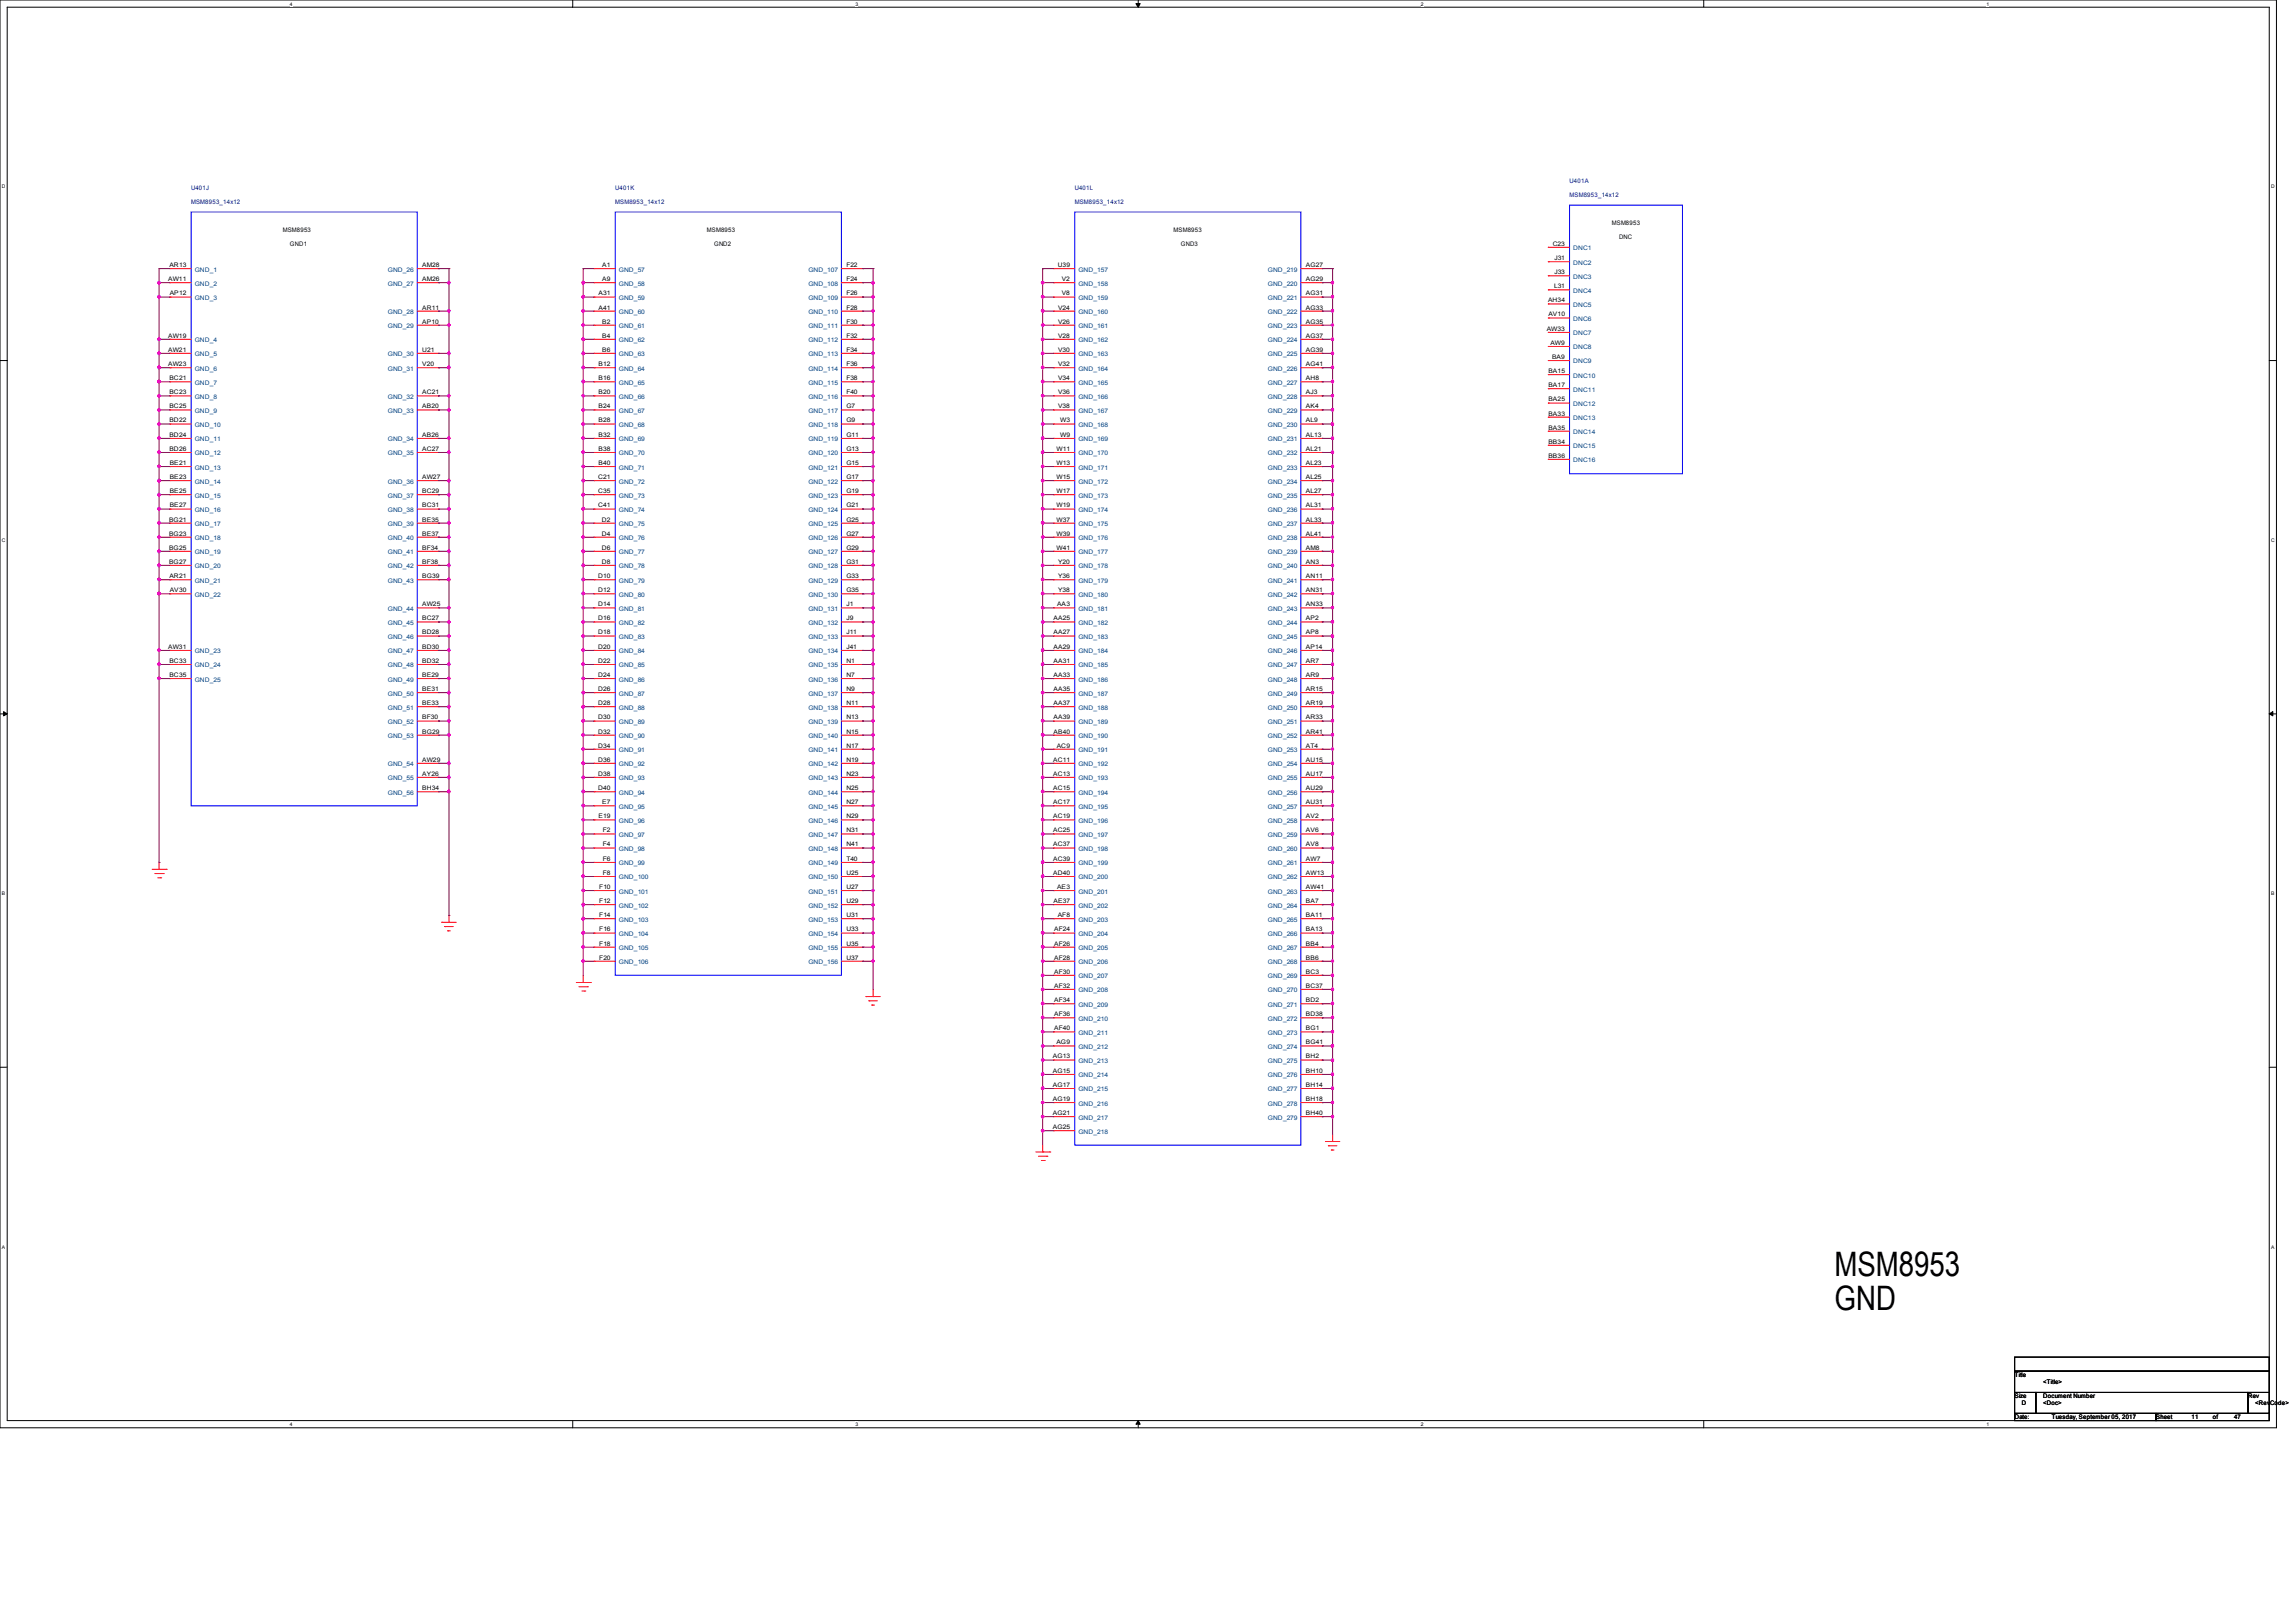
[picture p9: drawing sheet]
<svg xmlns="http://www.w3.org/2000/svg" width="297mm" height="210mm" viewBox="0 0 297 210" stroke-linecap="round" stroke-linejoin="round" font-family="sans-serif">
<defs><g id="words">
<g font-size="4.4">
<text x="237.3" y="165.1">MSM8953</text>
<text x="237.3" y="169.5">GND</text>
</g>
<g font-size=".8" fill="#000080">
<text x="203" y="23.6">U401A</text>
<text x="24.7" y="24.6">U401J</text>
<text x="24.7" y="26.4">MSM8953_14x12</text>
<text x="79.6" y="24.6">U401K</text>
<text x="79.6" y="26.4">MSM8953_14x12</text>
<text x="139" y="24.6">U401L</text>
<text x="139" y="26.4">MSM8953_14x12</text>
<text x="203" y="25.5">MSM8953_14x12</text>
</g>
<g font-size=".8">
<text x="208.5" y="29.1">MSM8953</text>
<text x="21.9" y="34.5">AR13</text>
<text x="36.6" y="30.1">MSM8953</text>
<text x="37.5" y="31.9">GND1</text>
<text x="54.6" y="34.5">AM28</text>
<text x="77.9" y="34.5">A1</text>
<text x="91.4" y="30.1">MSM8953</text>
<text x="92.4" y="31.9">GND2</text>
<text x="109.5" y="34.5">F22</text>
<text x="136.8" y="34.5">U39</text>
<text x="151.8" y="30.1">MSM8953</text>
<text x="152.7" y="31.9">GND3</text>
<text x="168.9" y="34.5">AG27</text>
<text x="200.9" y="31.8">C23</text>
<text x="201.1" y="35.5">J33</text>
<text x="201.1" y="33.7">J31</text>
<text x="209.4" y="30.9">DNC</text>
<text x="21.8" y="36.4">AW11</text>
<text x="22" y="38.2">AP12</text>
<text x="54.6" y="41.9">AP10</text>
<text x="54.6" y="40">AR11</text>
<text x="54.6" y="36.4">AM26</text>
<text x="77.4" y="40">A41</text>
<text x="77.4" y="38.2">A31</text>
<text x="77.9" y="41.9">B2</text>
<text x="77.9" y="36.4">A9</text>
<text x="109.5" y="36.4">F24</text>
<text x="109.5" y="41.9">F30</text>
<text x="109.5" y="40">F28</text>
<text x="109.5" y="38.2">F26</text>
<text x="136.9" y="41.9">V26</text>
<text x="136.9" y="40">V24</text>
<text x="137.3" y="38.2">V8</text>
<text x="137.3" y="36.4">V2</text>
<text x="168.9" y="36.4">AG29</text>
<text x="168.9" y="41.9">AG35</text>
<text x="168.9" y="40">AG33</text>
<text x="168.9" y="38.2">AG31</text>
<text x="200.3" y="39.1">AH34</text>
<text x="200.3" y="40.9">AV10</text>
<text x="201" y="37.3">L31</text>
<text x="21.8" y="47.4">AW23</text>
<text x="21.8" y="45.5">AW21</text>
<text x="21.8" y="43.7">AW19</text>
<text x="54.6" y="47.4">V20</text>
<text x="54.6" y="45.5">U21</text>
<text x="77.4" y="47.4">B12</text>
<text x="77.9" y="45.5">B6</text>
<text x="77.9" y="43.7">B4</text>
<text x="109.5" y="47.4">F36</text>
<text x="109.5" y="45.5">F34</text>
<text x="109.5" y="43.7">F32</text>
<text x="136.9" y="47.4">V32</text>
<text x="136.9" y="45.5">V30</text>
<text x="136.9" y="43.7">V28</text>
<text x="168.9" y="47.4">AG41</text>
<text x="168.9" y="45.5">AG39</text>
<text x="168.9" y="43.7">AG37</text>
<text x="200.1" y="42.8">AW33</text>
<text x="200.6" y="44.6">AW9</text>
<text x="200.8" y="46.4">BA9</text>
<text x="21.9" y="52.8">BC25</text>
<text x="21.9" y="51">BC23</text>
<text x="21.9" y="49.2">BC21</text>
<text x="54.6" y="52.8">AB20</text>
<text x="54.6" y="51">AC21</text>
<text x="77.4" y="52.8">B24</text>
<text x="77.4" y="51">B20</text>
<text x="77.4" y="49.2">B16</text>
<text x="109.5" y="51">F40</text>
<text x="109.5" y="49.2">F38</text>
<text x="109.5" y="52.8">G7</text>
<text x="136.9" y="52.8">V38</text>
<text x="136.9" y="51">V36</text>
<text x="136.9" y="49.2">V34</text>
<text x="168.9" y="51">AJ3</text>
<text x="168.9" y="49.2">AH8</text>
<text x="168.9" y="52.8">AK4</text>
<text x="200.3" y="53.8">BA33</text>
<text x="200.3" y="51.9">BA25</text>
<text x="200.3" y="50.1">BA17</text>
<text x="200.3" y="48.3">BA15</text>
<text x="21.9" y="58.3">BD26</text>
<text x="21.9" y="56.5">BD24</text>
<text x="21.9" y="54.7">BD22</text>
<text x="54.6" y="58.3">AC27</text>
<text x="54.6" y="56.5">AB26</text>
<text x="77.4" y="58.3">B38</text>
<text x="77.4" y="56.5">B32</text>
<text x="77.4" y="54.7">B28</text>
<text x="109.5" y="58.3">G13</text>
<text x="109.5" y="56.5">G11</text>
<text x="109.5" y="54.7">G9</text>
<text x="136.7" y="58.3">W11</text>
<text x="137.1" y="56.5">W9</text>
<text x="137.1" y="54.7">W3</text>
<text x="168.9" y="58.3">AL21</text>
<text x="168.9" y="56.5">AL13</text>
<text x="168.9" y="54.7">AL9</text>
<text x="200.3" y="59.2">BB36</text>
<text x="200.3" y="57.4">BB34</text>
<text x="200.3" y="55.6">BA35</text>
<text x="22" y="65.7">BE27</text>
<text x="22" y="63.8">BE25</text>
<text x="22" y="62">BE23</text>
<text x="22" y="60.2">BE21</text>
<text x="54.6" y="65.7">BC31</text>
<text x="54.6" y="63.8">BC29</text>
<text x="54.6" y="62">AW27</text>
<text x="77.4" y="62">C21</text>
<text x="77.4" y="65.7">C41</text>
<text x="77.4" y="63.8">C35</text>
<text x="77.4" y="60.2">B40</text>
<text x="109.5" y="65.7">G21</text>
<text x="109.5" y="63.8">G19</text>
<text x="109.5" y="62">G17</text>
<text x="109.5" y="60.2">G15</text>
<text x="136.7" y="62">W15</text>
<text x="136.7" y="60.2">W13</text>
<text x="136.7" y="65.7">W19</text>
<text x="136.7" y="63.8">W17</text>
<text x="168.9" y="65.7">AL31</text>
<text x="168.9" y="63.8">AL27</text>
<text x="168.9" y="62">AL25</text>
<text x="168.9" y="60.2">AL23</text>
<text x="21.9" y="67.5">BG21</text>
<text x="21.9" y="69.3">BG23</text>
<text x="21.9" y="71.1">BG25</text>
<text x="54.6" y="71.1">BF34</text>
<text x="54.6" y="69.3">BE37</text>
<text x="54.6" y="67.5">BE35</text>
<text x="77.9" y="71.1">D6</text>
<text x="77.9" y="69.3">D4</text>
<text x="77.9" y="67.5">D2</text>
<text x="109.5" y="71.1">G29</text>
<text x="109.5" y="69.3">G27</text>
<text x="109.5" y="67.5">G25</text>
<text x="136.7" y="71.1">W41</text>
<text x="136.7" y="69.3">W39</text>
<text x="136.7" y="67.5">W37</text>
<text x="168.9" y="71.1">AM8</text>
<text x="168.9" y="69.3">AL41</text>
<text x="168.9" y="67.5">AL33</text>
<text x="21.9" y="72.9">BG27</text>
<text x="21.9" y="74.8">AR21</text>
<text x="22" y="76.6">AV30</text>
<text x="54.6" y="72.9">BF38</text>
<text x="54.6" y="74.8">BG39</text>
<text x="77.4" y="76.6">D12</text>
<text x="77.4" y="74.8">D10</text>
<text x="77.9" y="72.9">D8</text>
<text x="109.5" y="76.6">G35</text>
<text x="109.5" y="74.8">G33</text>
<text x="109.5" y="72.9">G31</text>
<text x="136.9" y="76.6">Y38</text>
<text x="136.9" y="74.8">Y36</text>
<text x="136.9" y="72.9">Y20</text>
<text x="168.9" y="76.6">AN31</text>
<text x="168.9" y="74.8">AN11</text>
<text x="168.9" y="72.9">AN3</text>
<text x="21.8" y="83.9">AW31</text>
<text x="54.6" y="78.4">AW25</text>
<text x="54.6" y="83.9">BD30</text>
<text x="54.6" y="82.1">BD28</text>
<text x="54.6" y="80.3">BC27</text>
<text x="77.4" y="78.4">D14</text>
<text x="77.4" y="83.9">D20</text>
<text x="77.4" y="82.1">D18</text>
<text x="77.4" y="80.3">D16</text>
<text x="109.5" y="83.9">J41</text>
<text x="109.5" y="82.1">J11</text>
<text x="109.5" y="80.3">J9</text>
<text x="109.5" y="78.4">J1</text>
<text x="136.3" y="83.9">AA29</text>
<text x="136.3" y="82.1">AA27</text>
<text x="136.3" y="80.3">AA25</text>
<text x="136.8" y="78.4">AA3</text>
<text x="168.9" y="83.9">AP14</text>
<text x="168.9" y="82.1">AP8</text>
<text x="168.9" y="80.3">AP2</text>
<text x="168.9" y="78.4">AN33</text>
<text x="21.9" y="87.6">BC35</text>
<text x="21.9" y="85.8">BC33</text>
<text x="54.6" y="89.4">BE31</text>
<text x="54.6" y="87.6">BE29</text>
<text x="54.6" y="85.8">BD32</text>
<text x="77.4" y="89.4">D26</text>
<text x="77.4" y="87.6">D24</text>
<text x="77.4" y="85.8">D22</text>
<text x="109.5" y="89.4">N9</text>
<text x="109.5" y="87.6">N7</text>
<text x="109.5" y="85.8">N1</text>
<text x="136.3" y="89.4">AA35</text>
<text x="136.3" y="87.6">AA33</text>
<text x="136.3" y="85.8">AA31</text>
<text x="168.9" y="89.4">AR15</text>
<text x="168.9" y="87.6">AR9</text>
<text x="168.9" y="85.8">AR7</text>
<text x="54.6" y="94.9">BG29</text>
<text x="54.6" y="93.1">BF30</text>
<text x="54.6" y="91.2">BE33</text>
<text x="77.4" y="94.9">D32</text>
<text x="77.4" y="93.1">D30</text>
<text x="77.4" y="91.2">D28</text>
<text x="109.5" y="94.9">N15</text>
<text x="109.5" y="93.1">N13</text>
<text x="109.5" y="91.2">N11</text>
<text x="136.3" y="94.9">AB40</text>
<text x="136.3" y="93.1">AA39</text>
<text x="136.3" y="91.2">AA37</text>
<text x="168.9" y="94.9">AR41</text>
<text x="168.9" y="93.1">AR33</text>
<text x="168.9" y="91.2">AR19</text>
<text x="54.6" y="98.6">AW29</text>
<text x="54.6" y="100.4">AY26</text>
<text x="77.4" y="100.4">D38</text>
<text x="77.4" y="98.6">D36</text>
<text x="77.4" y="96.7">D34</text>
<text x="109.5" y="100.4">N23</text>
<text x="109.5" y="98.6">N19</text>
<text x="109.5" y="96.7">N17</text>
<text x="136.2" y="100.4">AC13</text>
<text x="136.2" y="98.6">AC11</text>
<text x="136.7" y="96.7">AC9</text>
<text x="168.9" y="100.4">AU17</text>
<text x="168.9" y="98.6">AU15</text>
<text x="168.9" y="96.7">AT4</text>
<text x="54.6" y="102.2">BH34</text>
<text x="77.4" y="102.2">D40</text>
<text x="77.4" y="105.9">E19</text>
<text x="77.9" y="104.1">E7</text>
<text x="78" y="107.7">F2</text>
<text x="109.5" y="107.7">N31</text>
<text x="109.5" y="105.9">N29</text>
<text x="109.5" y="104.1">N27</text>
<text x="109.5" y="102.2">N25</text>
<text x="136.2" y="107.7">AC25</text>
<text x="136.2" y="105.9">AC19</text>
<text x="136.2" y="104.1">AC17</text>
<text x="136.2" y="102.2">AC15</text>
<text x="168.9" y="107.7">AV6</text>
<text x="168.9" y="105.9">AV2</text>
<text x="168.9" y="104.1">AU31</text>
<text x="168.9" y="102.2">AU29</text>
<text x="78" y="113.2">F8</text>
<text x="78" y="111.4">F6</text>
<text x="78" y="109.5">F4</text>
<text x="109.5" y="109.5">N41</text>
<text x="109.5" y="113.2">U25</text>
<text x="109.5" y="111.4">T40</text>
<text x="136.2" y="113.2">AD40</text>
<text x="136.2" y="111.4">AC39</text>
<text x="136.2" y="109.5">AC37</text>
<text x="168.9" y="109.5">AV8</text>
<text x="168.9" y="113.2">AW13</text>
<text x="168.9" y="111.4">AW7</text>
<text x="77.5" y="118.7">F14</text>
<text x="77.5" y="116.8">F12</text>
<text x="77.5" y="115">F10</text>
<text x="109.5" y="118.7">U31</text>
<text x="109.5" y="116.8">U29</text>
<text x="109.5" y="115">U27</text>
<text x="136.3" y="116.8">AE37</text>
<text x="136.8" y="115">AE3</text>
<text x="136.8" y="118.7">AF8</text>
<text x="168.9" y="118.7">BA11</text>
<text x="168.9" y="116.8">BA7</text>
<text x="168.9" y="115">AW41</text>
<text x="77.5" y="124.2">F20</text>
<text x="77.5" y="122.3">F18</text>
<text x="77.5" y="120.5">F16</text>
<text x="109.5" y="124.2">U37</text>
<text x="109.5" y="122.3">U35</text>
<text x="109.5" y="120.5">U33</text>
<text x="136.4" y="124.2">AF28</text>
<text x="136.4" y="122.3">AF26</text>
<text x="136.4" y="120.5">AF24</text>
<text x="136.4" y="126">AF30</text>
<text x="168.9" y="124.2">BB6</text>
<text x="168.9" y="122.3">BB4</text>
<text x="168.9" y="120.5">BA13</text>
<text x="168.9" y="126">BC3</text>
<text x="136.4" y="127.8">AF32</text>
<text x="136.4" y="129.7">AF34</text>
<text x="136.4" y="131.5">AF36</text>
<text x="168.9" y="127.8">BC37</text>
<text x="168.9" y="129.7">BD2</text>
<text x="168.9" y="131.5">BD38</text>
<text x="136.2" y="136.9">AG13</text>
<text x="136.4" y="133.3">AF40</text>
<text x="136.7" y="135.1">AG9</text>
<text x="168.9" y="133.3">BG1</text>
<text x="168.9" y="135.1">BG41</text>
<text x="168.9" y="136.9">BH2</text>
<text x="136.2" y="138.8">AG15</text>
<text x="136.2" y="140.6">AG17</text>
<text x="136.2" y="142.5">AG19</text>
<text x="168.9" y="138.8">BH10</text>
<text x="168.9" y="140.6">BH14</text>
<text x="168.9" y="142.5">BH18</text>
<text x="136.2" y="144.3">AG21</text>
<text x="136.2" y="146.1">AG25</text>
<text x="168.9" y="144.3">BH40</text>
<text x="260.6" y="178.2">Title</text>
<text x="264.3" y="179.1">&lt;Title&gt;</text>
<text x="260.6" y="180.9">Size</text>
<text x="260.6" y="183.6">Date:</text>
<text x="261.6" y="181.8">D</text>
<text x="264.3" y="181.8">&lt;Doc&gt;</text>
<text x="264.3" y="180.9">Document Number</text>
<text x="265.4" y="183.6">Tuesday, September 05, 2017</text>
<text x="278.9" y="183.6">Sheet</text>
<text x="283.5" y="183.6">11</text>
<text x="286.2" y="183.6">of</text>
<text x="289" y="183.6">47</text>
<text x="290.8" y="180.9">Rev</text>
<text x="291.7" y="181.8">&lt;RevCode&gt;</text>
</g>
<g font-size=".8" fill="#004080">
<text x="25.2" y="35.1">GND_1</text>
<text x="50.2" y="35.1">GND_26</text>
<text x="80.1" y="35.1">GND_57</text>
<text x="104.6" y="35.1">GND_107</text>
<text x="139.5" y="35.1">GND_157</text>
<text x="164" y="35.1">GND_219</text>
<text x="203.5" y="34.2">DNC2</text>
<text x="203.5" y="32.4">DNC1</text>
<text x="25.2" y="38.8">GND_3</text>
<text x="25.2" y="37">GND_2</text>
<text x="50.2" y="40.6">GND_28</text>
<text x="50.2" y="37">GND_27</text>
<text x="80.1" y="40.6">GND_60</text>
<text x="80.1" y="38.8">GND_59</text>
<text x="80.1" y="37">GND_58</text>
<text x="104.6" y="37">GND_108</text>
<text x="104.6" y="40.6">GND_110</text>
<text x="104.6" y="38.8">GND_109</text>
<text x="139.5" y="40.6">GND_160</text>
<text x="139.5" y="38.8">GND_159</text>
<text x="139.5" y="37">GND_158</text>
<text x="164" y="37">GND_220</text>
<text x="164" y="40.6">GND_222</text>
<text x="164" y="38.8">GND_221</text>
<text x="203.5" y="41.5">DNC6</text>
<text x="203.5" y="39.7">DNC5</text>
<text x="203.5" y="37.9">DNC4</text>
<text x="203.5" y="36.1">DNC3</text>
<text x="25.2" y="48">GND_6</text>
<text x="25.2" y="46.1">GND_5</text>
<text x="25.2" y="44.3">GND_4</text>
<text x="50.2" y="48">GND_31</text>
<text x="50.2" y="46.1">GND_30</text>
<text x="50.2" y="42.5">GND_29</text>
<text x="80.1" y="48">GND_64</text>
<text x="80.1" y="46.1">GND_63</text>
<text x="80.1" y="44.3">GND_62</text>
<text x="80.1" y="42.5">GND_61</text>
<text x="104.6" y="48">GND_114</text>
<text x="104.6" y="46.1">GND_113</text>
<text x="104.6" y="44.3">GND_112</text>
<text x="104.6" y="42.5">GND_111</text>
<text x="139.5" y="48">GND_164</text>
<text x="139.5" y="46.1">GND_163</text>
<text x="139.5" y="44.3">GND_162</text>
<text x="139.5" y="42.5">GND_161</text>
<text x="164" y="48">GND_226</text>
<text x="164" y="46.1">GND_225</text>
<text x="164" y="44.3">GND_224</text>
<text x="164" y="42.5">GND_223</text>
<text x="203.5" y="47">DNC9</text>
<text x="203.5" y="45.2">DNC8</text>
<text x="203.5" y="43.4">DNC7</text>
<text x="25.2" y="53.4">GND_9</text>
<text x="25.2" y="51.6">GND_8</text>
<text x="25.2" y="49.8">GND_7</text>
<text x="50.2" y="53.4">GND_33</text>
<text x="50.2" y="51.6">GND_32</text>
<text x="80.1" y="53.4">GND_67</text>
<text x="80.1" y="51.6">GND_66</text>
<text x="80.1" y="49.8">GND_65</text>
<text x="104.6" y="51.6">GND_116</text>
<text x="104.6" y="49.8">GND_115</text>
<text x="104.6" y="53.4">GND_117</text>
<text x="139.5" y="53.4">GND_167</text>
<text x="139.5" y="51.6">GND_166</text>
<text x="139.5" y="49.8">GND_165</text>
<text x="164" y="51.6">GND_228</text>
<text x="164" y="49.8">GND_227</text>
<text x="164" y="53.4">GND_229</text>
<text x="203.5" y="52.5">DNC12</text>
<text x="203.5" y="50.7">DNC11</text>
<text x="203.5" y="48.9">DNC10</text>
<text x="25.2" y="58.9">GND_12</text>
<text x="25.2" y="57.1">GND_11</text>
<text x="25.2" y="55.2">GND_10</text>
<text x="50.2" y="58.9">GND_35</text>
<text x="50.2" y="57.1">GND_34</text>
<text x="80.1" y="58.9">GND_70</text>
<text x="80.1" y="57.1">GND_69</text>
<text x="80.1" y="55.2">GND_68</text>
<text x="104.6" y="58.9">GND_120</text>
<text x="104.6" y="57.1">GND_119</text>
<text x="104.6" y="55.2">GND_118</text>
<text x="139.5" y="58.9">GND_170</text>
<text x="139.5" y="57.1">GND_169</text>
<text x="139.5" y="55.2">GND_168</text>
<text x="164" y="58.9">GND_232</text>
<text x="164" y="57.1">GND_231</text>
<text x="164" y="55.2">GND_230</text>
<text x="203.5" y="59.8">DNC16</text>
<text x="203.5" y="58">DNC15</text>
<text x="203.5" y="56.2">DNC14</text>
<text x="203.5" y="54.4">DNC13</text>
<text x="25.2" y="64.4">GND_15</text>
<text x="25.2" y="62.6">GND_14</text>
<text x="25.2" y="60.7">GND_13</text>
<text x="50.2" y="64.4">GND_37</text>
<text x="50.2" y="62.6">GND_36</text>
<text x="80.1" y="62.6">GND_72</text>
<text x="80.1" y="60.7">GND_71</text>
<text x="80.1" y="64.4">GND_73</text>
<text x="104.6" y="64.4">GND_123</text>
<text x="104.6" y="62.6">GND_122</text>
<text x="104.6" y="60.7">GND_121</text>
<text x="139.5" y="62.6">GND_172</text>
<text x="139.5" y="60.7">GND_171</text>
<text x="139.5" y="64.4">GND_173</text>
<text x="164" y="64.4">GND_235</text>
<text x="164" y="62.6">GND_234</text>
<text x="164" y="60.7">GND_233</text>
<text x="25.2" y="66.3">GND_16</text>
<text x="25.2" y="68.1">GND_17</text>
<text x="25.2" y="69.9">GND_18</text>
<text x="25.2" y="71.7">GND_19</text>
<text x="50.2" y="71.7">GND_41</text>
<text x="50.2" y="69.9">GND_40</text>
<text x="50.2" y="68.1">GND_39</text>
<text x="50.2" y="66.3">GND_38</text>
<text x="80.1" y="71.7">GND_77</text>
<text x="80.1" y="69.9">GND_76</text>
<text x="80.1" y="68.1">GND_75</text>
<text x="80.1" y="66.3">GND_74</text>
<text x="104.6" y="71.7">GND_127</text>
<text x="104.6" y="69.9">GND_126</text>
<text x="104.6" y="68.1">GND_125</text>
<text x="104.6" y="66.3">GND_124</text>
<text x="139.5" y="71.7">GND_177</text>
<text x="139.5" y="69.9">GND_176</text>
<text x="139.5" y="68.1">GND_175</text>
<text x="139.5" y="66.3">GND_174</text>
<text x="164" y="71.7">GND_239</text>
<text x="164" y="69.9">GND_238</text>
<text x="164" y="68.1">GND_237</text>
<text x="164" y="66.3">GND_236</text>
<text x="25.2" y="73.5">GND_20</text>
<text x="25.2" y="75.4">GND_21</text>
<text x="25.2" y="77.2">GND_22</text>
<text x="50.2" y="73.5">GND_42</text>
<text x="50.2" y="75.4">GND_43</text>
<text x="80.1" y="77.2">GND_80</text>
<text x="80.1" y="75.4">GND_79</text>
<text x="80.1" y="73.5">GND_78</text>
<text x="104.6" y="77.2">GND_130</text>
<text x="104.6" y="75.4">GND_129</text>
<text x="104.6" y="73.5">GND_128</text>
<text x="139.5" y="77.2">GND_180</text>
<text x="139.5" y="75.4">GND_179</text>
<text x="139.5" y="73.5">GND_178</text>
<text x="164" y="77.2">GND_242</text>
<text x="164" y="75.4">GND_241</text>
<text x="164" y="73.5">GND_240</text>
<text x="50.2" y="79">GND_44</text>
<text x="50.2" y="82.7">GND_46</text>
<text x="50.2" y="80.9">GND_45</text>
<text x="80.1" y="79">GND_81</text>
<text x="80.1" y="82.7">GND_83</text>
<text x="80.1" y="80.9">GND_82</text>
<text x="104.6" y="82.7">GND_133</text>
<text x="104.6" y="80.9">GND_132</text>
<text x="104.6" y="79">GND_131</text>
<text x="139.5" y="82.7">GND_183</text>
<text x="139.5" y="80.9">GND_182</text>
<text x="139.5" y="79">GND_181</text>
<text x="164" y="82.7">GND_245</text>
<text x="164" y="80.9">GND_244</text>
<text x="164" y="79">GND_243</text>
<text x="25.2" y="88.2">GND_25</text>
<text x="25.2" y="86.4">GND_24</text>
<text x="25.2" y="84.5">GND_23</text>
<text x="50.2" y="88.2">GND_49</text>
<text x="50.2" y="86.4">GND_48</text>
<text x="50.2" y="84.5">GND_47</text>
<text x="80.1" y="88.2">GND_86</text>
<text x="80.1" y="86.4">GND_85</text>
<text x="80.1" y="84.5">GND_84</text>
<text x="104.6" y="88.2">GND_136</text>
<text x="104.6" y="86.4">GND_135</text>
<text x="104.6" y="84.5">GND_134</text>
<text x="139.5" y="88.2">GND_186</text>
<text x="139.5" y="86.4">GND_185</text>
<text x="139.5" y="84.5">GND_184</text>
<text x="164" y="88.2">GND_248</text>
<text x="164" y="86.4">GND_247</text>
<text x="164" y="84.5">GND_246</text>
<text x="50.2" y="95.5">GND_53</text>
<text x="50.2" y="93.7">GND_52</text>
<text x="50.2" y="91.8">GND_51</text>
<text x="50.2" y="90">GND_50</text>
<text x="80.1" y="95.5">GND_90</text>
<text x="80.1" y="93.7">GND_89</text>
<text x="80.1" y="91.8">GND_88</text>
<text x="80.1" y="90">GND_87</text>
<text x="104.6" y="95.5">GND_140</text>
<text x="104.6" y="93.7">GND_139</text>
<text x="104.6" y="91.8">GND_138</text>
<text x="104.6" y="90">GND_137</text>
<text x="139.5" y="95.5">GND_190</text>
<text x="139.5" y="93.7">GND_189</text>
<text x="139.5" y="91.8">GND_188</text>
<text x="139.5" y="90">GND_187</text>
<text x="164" y="95.5">GND_252</text>
<text x="164" y="93.7">GND_251</text>
<text x="164" y="91.8">GND_250</text>
<text x="164" y="90">GND_249</text>
<text x="50.2" y="99.1">GND_54</text>
<text x="50.2" y="101">GND_55</text>
<text x="80.1" y="101">GND_93</text>
<text x="80.1" y="99.1">GND_92</text>
<text x="80.1" y="97.3">GND_91</text>
<text x="104.6" y="101">GND_143</text>
<text x="104.6" y="99.1">GND_142</text>
<text x="104.6" y="97.3">GND_141</text>
<text x="139.5" y="101">GND_193</text>
<text x="139.5" y="99.1">GND_192</text>
<text x="139.5" y="97.3">GND_191</text>
<text x="164" y="101">GND_255</text>
<text x="164" y="99.1">GND_254</text>
<text x="164" y="97.3">GND_253</text>
<text x="50.2" y="102.8">GND_56</text>
<text x="80.1" y="106.5">GND_96</text>
<text x="80.1" y="104.6">GND_95</text>
<text x="80.1" y="102.8">GND_94</text>
<text x="104.6" y="106.5">GND_146</text>
<text x="104.6" y="104.6">GND_145</text>
<text x="104.6" y="102.8">GND_144</text>
<text x="139.5" y="106.5">GND_196</text>
<text x="139.5" y="104.6">GND_195</text>
<text x="139.5" y="102.8">GND_194</text>
<text x="164" y="106.5">GND_258</text>
<text x="164" y="104.6">GND_257</text>
<text x="164" y="102.8">GND_256</text>
<text x="80.1" y="113.8">GND_100</text>
<text x="80.1" y="112">GND_99</text>
<text x="80.1" y="110.1">GND_98</text>
<text x="80.1" y="108.3">GND_97</text>
<text x="104.6" y="110.1">GND_148</text>
<text x="104.6" y="108.3">GND_147</text>
<text x="104.6" y="113.8">GND_150</text>
<text x="104.6" y="112">GND_149</text>
<text x="139.5" y="113.8">GND_200</text>
<text x="139.5" y="112">GND_199</text>
<text x="139.5" y="110.1">GND_198</text>
<text x="139.5" y="108.3">GND_197</text>
<text x="164" y="110.1">GND_260</text>
<text x="164" y="108.3">GND_259</text>
<text x="164" y="113.8">GND_262</text>
<text x="164" y="112">GND_261</text>
<text x="80.1" y="119.3">GND_103</text>
<text x="80.1" y="117.4">GND_102</text>
<text x="80.1" y="115.6">GND_101</text>
<text x="104.6" y="119.3">GND_153</text>
<text x="104.6" y="117.4">GND_152</text>
<text x="104.6" y="115.6">GND_151</text>
<text x="139.5" y="119.3">GND_203</text>
<text x="139.5" y="117.4">GND_202</text>
<text x="139.5" y="115.6">GND_201</text>
<text x="164" y="119.3">GND_265</text>
<text x="164" y="117.4">GND_264</text>
<text x="164" y="115.6">GND_263</text>
<text x="80.1" y="124.8">GND_106</text>
<text x="80.1" y="122.9">GND_105</text>
<text x="80.1" y="121.1">GND_104</text>
<text x="104.6" y="124.8">GND_156</text>
<text x="104.6" y="122.9">GND_155</text>
<text x="104.6" y="121.1">GND_154</text>
<text x="139.5" y="124.8">GND_206</text>
<text x="139.5" y="122.9">GND_205</text>
<text x="139.5" y="121.1">GND_204</text>
<text x="164" y="124.8">GND_268</text>
<text x="164" y="122.9">GND_267</text>
<text x="164" y="121.1">GND_266</text>
<text x="139.5" y="126.6">GND_207</text>
<text x="139.5" y="128.4">GND_208</text>
<text x="139.5" y="130.3">GND_209</text>
<text x="164" y="126.6">GND_269</text>
<text x="164" y="128.4">GND_270</text>
<text x="164" y="130.3">GND_271</text>
<text x="139.5" y="132.1">GND_210</text>
<text x="139.5" y="133.9">GND_211</text>
<text x="139.5" y="135.7">GND_212</text>
<text x="139.5" y="137.5">GND_213</text>
<text x="164" y="132.1">GND_272</text>
<text x="164" y="133.9">GND_273</text>
<text x="164" y="135.7">GND_274</text>
<text x="164" y="137.5">GND_275</text>
<text x="139.5" y="139.4">GND_214</text>
<text x="139.5" y="141.2">GND_215</text>
<text x="139.5" y="143">GND_216</text>
<text x="164" y="139.4">GND_276</text>
<text x="164" y="141.2">GND_277</text>
<text x="164" y="143">GND_278</text>
<text x="139.5" y="144.9">GND_217</text>
<text x="139.5" y="146.7">GND_218</text>
<text x="164" y="144.9">GND_279</text>
</g>
<g font-size=".6">
<text x="37.5" y=".7">4</text>
<text x="110.7" y=".7">3</text>
<text x="183.8" y=".7">2</text>
<text x="257" y=".7">1</text>
<text x=".3" y="24.4">D</text>
<text x="293.8" y="24.4">D</text>
<text x=".3" y="70.1">C</text>
<text x="293.8" y="70.1">C</text>
<text x=".3" y="115.8">B</text>
<text x="293.8" y="115.8">B</text>
<text x=".3" y="161.5">A</text>
<text x="293.8" y="161.5">A</text>
<text x="37.5" y="184.5">4</text>
<text x="110.7" y="184.5">3</text>
<text x="183.8" y="184.5">2</text>
<text x="257" y="184.5">1</text>
</g>
</g></defs>
<path d="M0 0h294.5v184.7h-294.5zM.9 .9h292.6v182.9h-292.6z" fill="none" stroke="#000" stroke-width=".13"/>
<g fill="#fff">
<path d="M37.5 .1h.3v.7h-.3z"/>
<path d="M37.5 183.9h.3v.8h-.3z"/>
</g>
<path d="M74.1 0v.9M74.1 183.8v.9" fill="none" stroke="#000" stroke-width=".13"/>
<g fill="#fff">
<path d="M110.7 .1h.3v.7h-.3z"/>
<path d="M110.7 183.9h.3v.8h-.3z"/>
</g>
<path d="M147.2 0v.9M147.2 183.8v.9" fill="none" stroke="#000" stroke-width=".13"/>
<path d="M146.9 .5h.6l-.3 .4zM147.2 183.8l.3 .5h-.6z" fill="#000" stroke="#000" stroke-width=".13"/>
<g fill="#fff">
<path d="M183.8 .1h.3v.7h-.3z"/>
<path d="M183.8 183.9h.3v.8h-.3z"/>
</g>
<path d="M220.4 0v.9M220.4 183.8v.9" fill="none" stroke="#000" stroke-width=".13"/>
<g fill="#fff">
<path d="M257 .1h.3v.7h-.3z"/>
<path d="M257 183.9h.3v.8h-.3z"/>
<path d="M.3 23.8h.4v.7h-.4z"/>
<path d="M293.8 23.8h.5v.7h-.5z"/>
<path d="M.3 69.5h.4v.7h-.4z"/>
<path d="M293.8 69.5h.5v.7h-.5z"/>
</g>
<path d="M0 46.7h.9M293.5 46.7h1" fill="none" stroke="#000" stroke-width=".13"/>
<g fill="#fff">
<path d="M.3 115.2h.4v.8h-.4z"/>
<path d="M293.8 115.2h.4v.8h-.4z"/>
</g>
<path d="M0 92.4h.9M293.5 92.4h1" fill="none" stroke="#000" stroke-width=".13"/>
<path d="M.5 92.1l.4 .3-.4 .2zM293.5 92.4l.5-.3v.5z" fill="#000" stroke="#000" stroke-width=".13"/>
<g fill="#fff">
<path d="M.3 161h.3v.7h-.3z"/>
<path d="M293.8 161h.4v.7h-.4z"/>
</g>
<path d="M0 138.1h.9M293.5 138.1h1M260.6 175.6h32.9v1.8h-32.9zM260.6 177.4h32.9v2.8h-32.9zM260.6 180.2h2.8v2.7h-2.8zM260.6 182.9h18.3v.9h-18.3zM263.4 180.2h27.4v2.7h-27.4zM278.9 182.9h14.6v.9h-14.6zM290.8 180.2h2.7v2.7h-2.7z" fill="none" stroke="#000" stroke-width=".13"/>
<g fill="none" stroke="#f00" stroke-width=".13">
<path d="M22 38.4h.1M22 34.8h.1M22 36.6h.1M22 36.6h2.7M22 34.8h2.7M22 38.4h2.7M54 36.6h2.7M54 34.8h2.7M56.7 36.6h.1M56.7 34.8h.1M76.8 38.4h.1M76.8 36.6h.1"/>
<path d="M76.8 34.8h.1M76.8 36.6h2.8M76.8 34.8h2.8M76.8 38.4h2.8M108.8 36.6h2.8M108.8 34.8h2.8M108.8 38.4h2.8M111.6 36.6h.1M111.6 34.8h.1M111.6 38.4h.1M136.3 36.6h2.7M136.3 34.8h2.7"/>
<path d="M136.3 38.4h2.7M136.3 38.4h.1M136.3 36.6h.1M136.3 34.8h.1M168.3 36.6h2.7M168.3 34.8h2.7M168.3 38.4h2.7M171 36.6h.1M171 34.8h.1M171 38.4h.1M200.3 39.3h2.7M200.3 37.5h2.7"/>
<path d="M200.3 35.7h2.7M200.3 33.9h2.7M200.3 32h2.7M200.3 39.3h.1M200.3 37.5h.1M200.3 35.7h.1M200.3 33.9h.1M200.3 32h.1M22 58.5h.1M22 56.7h.1M22 54.9h.1M22 53h.1"/>
<path d="M22 51.2h.1M22 49.4h.1M22 47.6h.1M22 45.7h.1M22 43.9h.1M22 58.5h2.7M22 56.7h2.7M22 53h2.7M22 51.2h2.7M22 47.6h2.7M22 45.7h2.7M22 54.9h2.7"/>
<path d="M22 49.4h2.7M22 43.9h2.7M54 58.5h2.7M54 56.7h2.7M54 53h2.7M54 51.2h2.7M54 47.6h2.7M54 45.7h2.7M54 42.1h2.7M54 40.3h2.7M56.7 58.5h.1M56.7 56.7h.1"/>
<path d="M56.7 53h.1M56.7 51.2h.1M56.7 47.6h.1M56.7 45.7h.1M56.7 42.1h.1M56.7 40.3h.1M76.8 58.5h.1M76.8 56.7h.1M76.8 54.9h.1M76.8 53h.1M76.8 51.2h.1M76.8 49.4h.1"/>
<path d="M76.8 47.6h.1M76.8 45.7h.1M76.8 43.9h.1M76.8 42.1h.1M76.8 40.3h.1M76.8 58.5h2.8M76.8 56.7h2.8M76.8 53h2.8M76.8 51.2h2.8M76.8 47.6h2.8M76.8 45.7h2.8M76.8 42.1h2.8"/>
<path d="M76.8 40.3h2.8M76.8 54.9h2.8M76.8 49.4h2.8M76.8 43.9h2.8M108.8 58.5h2.8M108.8 56.7h2.8M108.8 53h2.8M108.8 51.2h2.8M108.8 47.6h2.8M108.8 45.7h2.8M108.8 42.1h2.8M108.8 40.3h2.8"/>
<path d="M108.8 54.9h2.8M108.8 49.4h2.8M108.8 43.9h2.8M111.6 51.2h.1M111.6 49.4h.1M111.6 47.6h.1M111.6 45.7h.1M111.6 58.5h.1M111.6 56.7h.1M111.6 54.9h.1M111.6 53h.1M111.6 43.9h.1"/>
<path d="M111.6 42.1h.1M111.6 40.3h.1M136.3 58.5h2.7M136.3 56.7h2.7M136.3 53h2.7M136.3 51.2h2.7M136.3 47.6h2.7M136.3 45.7h2.7M136.3 42.1h2.7M136.3 40.3h2.7M136.3 54.9h2.7M136.3 49.4h2.7"/>
<path d="M136.3 43.9h2.7M136.3 58.5h.1M136.3 56.7h.1M136.3 54.9h.1M136.3 53h.1M136.3 51.2h.1M136.3 49.4h.1M136.3 47.6h.1M136.3 45.7h.1M136.3 43.9h.1M136.3 42.1h.1M136.3 40.3h.1"/>
<path d="M168.3 58.5h2.7M168.3 56.7h2.7M168.3 53h2.7M168.3 51.2h2.7M168.3 47.6h2.7M168.3 45.7h2.7M168.3 42.1h2.7M168.3 40.3h2.7M168.3 54.9h2.7M168.3 49.4h2.7M168.3 43.9h2.7M171 51.2h.1"/>
<path d="M171 49.4h.1M171 47.6h.1M171 45.7h.1M171 58.5h.1M171 56.7h.1M171 54.9h.1M171 53h.1M171 43.9h.1M171 42.1h.1M171 40.3h.1M200.3 59.4h2.7M200.3 57.6h2.7"/>
<path d="M200.3 55.8h2.7M200.3 54h2.7M200.3 52.2h2.7M200.3 50.3h2.7M200.3 48.5h2.7M200.3 46.7h2.7M200.3 44.8h2.7M200.3 43h2.7M200.3 41.1h2.7M200.3 59.4h.1M200.3 57.6h.1M200.3 55.8h.1"/>
<path d="M200.3 54h.1M200.3 52.2h.1M200.3 50.3h.1M200.3 48.5h.1M200.3 46.7h.1M200.3 44.8h.1M200.3 43h.1M200.3 41.1h.1M22 65.9h.1M22 64h.1M22 62.2h.1M22 67.7h.1"/>
<path d="M22 60.4h.1M22 69.5h.1M22 71.3h.1M22 73.2h.1M22 75h.1M22 76.8h.1M22 65.9h2.7M22 64h2.7M22 62.2h2.7M22 67.7h2.7M22 71.3h2.7M22 69.5h2.7"/>
<path d="M22 60.4h2.7M22 73.2h2.7M22 75h2.7M22 76.8h2.7M54 65.9h2.7M54 64h2.7M54 62.2h2.7M54 67.7h2.7M54 78.7h2.7M54 71.3h2.7M54 69.5h2.7M54 73.2h2.7"/>
<path d="M54 75h2.7M56.7 78.7h.1M56.7 71.3h.1M56.7 69.5h.1M56.7 67.7h.1M56.7 65.9h.1M56.7 64h.1M56.7 62.2h.1M56.7 73.2h.1M56.7 75h.1M76.8 76.8h.1M76.8 75h.1"/>
<path d="M76.8 73.2h.1M76.8 71.3h.1M76.8 62.2h.1M76.8 60.4h.1M76.8 78.7h.1M76.8 69.5h.1M76.8 67.7h.1M76.8 65.9h.1M76.8 64h.1M76.8 65.9h2.8M76.8 64h2.8M76.8 62.2h2.8"/>
<path d="M76.8 67.7h2.8M76.8 78.7h2.8M76.8 71.3h2.8M76.8 69.5h2.8M76.8 60.4h2.8M76.8 73.2h2.8M76.8 75h2.8M76.8 76.8h2.8M108.8 65.9h2.8M108.8 64h2.8M108.8 62.2h2.8M108.8 67.7h2.8"/>
<path d="M108.8 78.7h2.8M108.8 71.3h2.8M108.8 69.5h2.8M108.8 60.4h2.8M108.8 73.2h2.8M108.8 75h2.8M108.8 76.8h2.8M111.6 78.7h.1M111.6 76.8h.1M111.6 75h.1M111.6 73.2h.1M111.6 71.3h.1"/>
<path d="M111.6 69.5h.1M111.6 67.7h.1M111.6 65.9h.1M111.6 64h.1M111.6 62.2h.1M111.6 60.4h.1M136.3 65.9h2.7M136.3 64h2.7M136.3 62.2h2.7M136.3 67.7h2.7M136.3 78.7h2.7M136.3 71.3h2.7"/>
<path d="M136.3 69.5h2.7M136.3 60.4h2.7M136.3 73.2h2.7M136.3 75h2.7M136.3 76.8h2.7M136.3 76.8h.1M136.3 75h.1M136.3 73.2h.1M136.3 71.3h.1M136.3 62.2h.1M136.3 60.4h.1M136.3 78.7h.1"/>
<path d="M136.3 69.5h.1M136.3 67.7h.1M136.3 65.9h.1M136.3 64h.1M168.3 65.9h2.7M168.3 64h2.7M168.3 62.2h2.7M168.3 67.7h2.7M168.3 78.7h2.7M168.3 71.3h2.7M168.3 69.5h2.7M168.3 60.4h2.7"/>
<path d="M168.3 73.2h2.7M168.3 75h2.7M168.3 76.8h2.7M171 78.7h.1M171 76.8h.1M171 75h.1M171 73.2h.1M171 71.3h.1M171 69.5h.1M171 67.7h.1M171 65.9h.1M171 64h.1"/>
<path d="M171 62.2h.1M171 60.4h.1M22 87.8h.1M22 86h.1M22 84.2h.1M22 87.8h2.7M22 86h2.7M22 84.2h2.7M54 98.8h2.7M54 95.1h2.7M54 93.3h2.7M54 91.4h2.7"/>
<path d="M54 87.8h2.7M54 86h2.7M54 89.6h2.7M54 84.2h2.7M54 82.3h2.7M54 80.5h2.7M56.7 98.8h.1M56.7 95.1h.1M56.7 93.3h.1M56.7 91.4h.1M56.7 89.6h.1M56.7 87.8h.1"/>
<path d="M56.7 86h.1M56.7 84.2h.1M56.7 82.3h.1M56.7 80.5h.1M76.8 98.8h.1M76.8 96.9h.1M76.8 95.1h.1M76.8 93.3h.1M76.8 91.4h.1M76.8 89.6h.1M76.8 87.8h.1M76.8 86h.1"/>
<path d="M76.8 84.2h.1M76.8 82.3h.1M76.8 80.5h.1M76.8 98.8h2.8M76.8 95.1h2.8M76.8 93.3h2.8M76.8 91.4h2.8M76.8 87.8h2.8M76.8 86h2.8M76.8 89.6h2.8M76.8 84.2h2.8M76.8 82.3h2.8"/>
<path d="M76.8 80.5h2.8M76.8 96.9h2.8M108.8 98.8h2.8M108.8 95.1h2.8M108.8 93.3h2.8M108.8 91.4h2.8M108.8 87.8h2.8M108.8 86h2.8M108.8 89.6h2.8M108.8 84.2h2.8M108.8 82.3h2.8M108.8 80.5h2.8"/>
<path d="M108.8 96.9h2.8M111.6 95.1h.1M111.6 93.3h.1M111.6 91.4h.1M111.6 89.6h.1M111.6 87.8h.1M111.6 86h.1M111.6 84.2h.1M111.6 82.3h.1M111.6 80.5h.1M111.6 98.8h.1M111.6 96.9h.1"/>
<path d="M136.3 98.8h2.7M136.3 95.1h2.7M136.3 93.3h2.7M136.3 91.4h2.7M136.3 87.8h2.7M136.3 86h2.7M136.3 89.6h2.7M136.3 84.2h2.7M136.3 82.3h2.7M136.3 80.5h2.7M136.3 96.9h2.7M136.3 98.8h.1"/>
<path d="M136.3 96.9h.1M136.3 95.1h.1M136.3 93.3h.1M136.3 91.4h.1M136.3 89.6h.1M136.3 87.8h.1M136.3 86h.1M136.3 84.2h.1M136.3 82.3h.1M136.3 80.5h.1M168.3 98.8h2.7M168.3 95.1h2.7"/>
<path d="M168.3 93.3h2.7M168.3 91.4h2.7M168.3 87.8h2.7M168.3 86h2.7M168.3 89.6h2.7M168.3 84.2h2.7M168.3 82.3h2.7M168.3 80.5h2.7M168.3 96.9h2.7M171 95.1h.1M171 93.3h.1M171 91.4h.1"/>
<path d="M171 89.6h.1M171 87.8h.1M171 86h.1M171 84.2h.1M171 82.3h.1M171 80.5h.1M171 98.8h.1M171 96.9h.1M19.7 112.5h1.8M20 113h1.1M20.4 113.6h.4M20.6 112.5h.1"/>
<path d="M20.6 111.6v.9M20.8 113.6h.1M21.1 113h.1M21.5 112.5h.1M54 100.6h2.7M54 102.4h2.7M56.7 100.6h.1M56.7 102.4h.1M57.1 119.3h1.9M57.1 119.3h.1M57.5 119.9h1.1M57.5 119.9h.1"/>
<path d="M58.1 119.3h.1M58.1 118.4v.9M76.8 118.9h.1M76.8 117.1h.1M76.8 115.2h.1M76.8 113.4h.1M76.8 111.6h.1M76.8 109.7h.1M76.8 107.9h.1M76.8 106.1h.1M76.8 104.3h.1M76.8 102.4h.1"/>
<path d="M76.8 100.6h.1M76.8 100.6h2.8M76.8 102.4h2.8M76.8 118.9h2.8M76.8 117.1h2.8M76.8 115.2h2.8M76.8 113.4h2.8M76.8 111.6h2.8M76.8 109.7h2.8M76.8 107.9h2.8M76.8 106.1h2.8M76.8 104.3h2.8"/>
<path d="M108.8 100.6h2.8M108.8 102.4h2.8M108.8 118.9h2.8M108.8 117.1h2.8M108.8 115.2h2.8M108.8 113.4h2.8M108.8 111.6h2.8M108.8 109.7h2.8M108.8 107.9h2.8M108.8 106.1h2.8M108.8 104.3h2.8M111.6 109.7h.1"/>
<path d="M111.6 107.9h.1M111.6 106.1h.1M111.6 104.3h.1M111.6 118.9h.1M111.6 117.1h.1M111.6 115.2h.1M111.6 113.4h.1M111.6 111.6h.1M111.6 102.4h.1M111.6 100.6h.1M136.3 100.6h2.7M136.3 102.4h2.7"/>
<path d="M136.3 118.9h2.7M136.3 117.1h2.7M136.3 115.2h2.7M136.3 113.4h2.7M136.3 111.6h2.7M136.3 109.7h2.7M136.3 107.9h2.7M136.3 106.1h2.7M136.3 104.3h2.7M136.3 118.9h.1M136.3 117.1h.1M136.3 115.2h.1"/>
<path d="M136.3 113.4h.1M136.3 111.6h.1M136.3 109.7h.1M136.3 107.9h.1M136.3 106.1h.1M136.3 104.3h.1M136.3 102.4h.1M136.3 100.6h.1M168.3 100.6h2.7M168.3 102.4h2.7M168.3 118.9h2.7M168.3 117.1h2.7"/>
<path d="M168.3 115.2h2.7M168.3 113.4h2.7M168.3 111.6h2.7M168.3 109.7h2.7M168.3 107.9h2.7M168.3 106.1h2.7M168.3 104.3h2.7M171 109.7h.1M171 107.9h.1M171 106.1h.1M171 104.3h.1M171 118.9h.1"/>
<path d="M171 117.1h.1M171 115.2h.1M171 113.4h.1M171 111.6h.1M171 102.4h.1M171 100.6h.1M57.9 120.4h.4M57.9 120.4h.1M74.5 127.1h1.9M74.9 127.7h1.1M75.3 128.2h.3M75.4 127.1h.1"/>
<path d="M75.4 126.2v.9M75.6 128.2h.1M76 127.7h.1M76.4 127.1h.1M76.8 124.4h.1M76.8 122.6h.1M76.8 120.7h.1M76.8 124.4h2.8M76.8 122.6h2.8M76.8 120.7h2.8M108.8 124.4h2.8M108.8 122.6h2.8"/>
<path d="M108.8 120.7h2.8M111.6 124.4h.1M111.6 122.6h.1M111.6 120.7h.1M112 128.9h1.9M112 128.9h.1M112.4 129.5h1.1M112.4 129.5h.1M112.8 130h.3M112.8 130h.1M112.9 128.9h.1M112.9 128v.9"/>
<path d="M136.3 124.4h2.7M136.3 122.6h2.7M136.3 120.7h2.7M136.3 126.2h2.7M136.3 128h2.7M136.3 129.9h2.7M136.3 131.7h2.7M136.3 133.5h2.7M136.3 135.3h2.7M136.3 137.2h2.7M136.3 139h2.7M136.3 124.4h.1"/>
<path d="M136.3 122.6h.1M136.3 120.7h.1M136.3 126.2h.1M136.3 128h.1M136.3 129.9h.1M136.3 131.7h.1M136.3 133.5h.1M136.3 135.3h.1M136.3 137.2h.1M136.3 139h.1M168.3 124.4h2.7M168.3 122.6h2.7"/>
<path d="M168.3 120.7h2.7M168.3 126.2h2.7M168.3 128h2.7M168.3 129.9h2.7M168.3 131.7h2.7M168.3 133.5h2.7M168.3 135.3h2.7M168.3 137.2h2.7M168.3 139h2.7M171 124.4h.1M171 122.6h.1M171 120.7h.1"/>
<path d="M171 126.2h.1M171 128h.1M171 129.9h.1M171 131.7h.1M171 133.5h.1M171 135.3h.1M171 137.2h.1M171 139h.1M134 149.1h1.8M134.3 149.6h1.1M134.7 150.2h.4M134.9 149.1h.1"/>
<path d="M134.9 148.2v.9M135.1 150.2h.1M135.4 149.6h.1M135.8 149.1h.1M136.3 140.8h2.7M136.3 142.7h2.7M136.3 144.5h2.7M136.3 146.3h2.7M136.3 140.8h.1M136.3 142.7h.1M136.3 144.5h.1M136.3 146.3h.1"/>
<path d="M168.3 140.8h2.7M168.3 142.7h2.7M168.3 144.5h2.7M171 140.8h.1M171 142.7h.1M171 144.5h.1M171.4 147.7h1.9M171.4 147.7h.1M171.8 148.3h1.1M171.8 148.3h.1M172.2 148.8h.4M172.2 148.8h.1"/>
<path d="M172.4 147.7h.1M172.4 146.8v.9"/>
</g>
<path d="M24.7 27.4h29.3v76.9h-29.3zM79.6 27.4h29.2v98.8h-29.2zM139 27.4h29.3v120.8h-29.3zM203 26.5h14.6v34.8h-14.6z" fill="none" stroke="#00f" stroke-width=".13"/>
<g fill="none" stroke="#800040" stroke-width=".13">
<path d="M20.6 34.8h1.4M20.6 38.4h1.4M20.6 36.6h1.4M20.6 34.8h.1M20.6 36.6h.1M20.6 38.4h.1M20.6 34.8v76.8M56.7 34.8h1.4M56.7 36.6h1.4M56.7 34.8h.1M56.7 36.6h.1M58.1 34.8h.1"/>
<path d="M58.1 36.6h.1M58.1 34.8v83.6M75.4 34.8h1.4M75.4 38.4h1.4M75.4 36.6h1.4M75.4 38.4h.1M75.4 34.8h.1M75.4 36.6h.1M75.4 34.8v91.4M111.6 34.8h1.3M111.6 38.4h1.3M111.6 36.6h1.3"/>
<path d="M111.6 36.6h.1M111.6 34.8h.1M111.6 38.4h.1M112.9 34.8h.1M112.9 38.4h.1M112.9 36.6h.1M112.9 34.8v93.2M134.9 34.8h.1M134.9 38.4h.1M134.9 36.6h.1M134.9 34.8v113.4M134.9 34.8h1.4"/>
<path d="M134.9 38.4h1.4M134.9 36.6h1.4M171 34.8h1.4M171 38.4h1.4M171 36.6h1.4M171 36.6h.1M171 38.4h.1M171 34.8h.1M172.4 34.8h.1M172.4 36.6h.1M172.4 38.4h.1M172.4 34.8v112"/>
<path d="M20.6 58.5h1.4M20.6 56.7h1.4M20.6 47.6h1.4M20.6 45.7h1.4M20.6 54.9h1.4M20.6 51.2h1.4M20.6 53h1.4M20.6 49.4h1.4M20.6 43.9h1.4M20.6 43.9h.1M20.6 45.7h.1M20.6 56.7h.1"/>
<path d="M20.6 58.5h.1M20.6 54.9h.1M20.6 53h.1M20.6 51.2h.1M20.6 49.4h.1M20.6 47.6h.1M56.7 58.5h1.4M56.7 56.7h1.4M56.7 47.6h1.4M56.7 45.7h1.4M56.7 51.2h1.4M56.7 53h1.4"/>
<path d="M56.7 40.3h1.4M56.7 58.5h.1M56.7 51.2h.1M56.7 53h.1M56.7 56.7h.1M56.7 47.6h.1M56.7 40.3h.1M56.7 45.7h.1M56.7 42.1h1.4M58.1 42.1h.1M58.1 45.7h.1M58.1 56.7h.1"/>
<path d="M58.1 47.6h.1M58.1 51.2h.1M58.1 53h.1M75.4 42.1h1.4M75.4 58.5h1.4M75.4 56.7h1.4M75.4 47.6h1.4M75.4 45.7h1.4M75.4 54.9h1.4M75.4 51.2h1.4M75.4 53h1.4M75.4 49.4h1.4"/>
<path d="M75.4 43.9h1.4M75.4 40.3h1.4M75.4 54.9h.1M75.4 56.7h.1M75.4 58.5h.1M75.4 51.2h.1M75.4 49.4h.1M75.4 53h.1M75.4 40.3h.1M75.4 45.7h.1M75.4 47.6h.1M75.4 43.9h.1"/>
<path d="M75.4 42.1h.1M111.6 42.1h1.3M111.6 58.5h1.3M111.6 56.7h1.3M111.6 47.6h1.3M111.6 45.7h1.3M111.6 54.9h1.3M111.6 51.2h1.3M111.6 53h1.3M111.6 49.4h1.3M111.6 43.9h1.3M111.6 40.3h1.3"/>
<path d="M111.6 56.7h.1M111.6 58.5h.1M111.6 53h.1M111.6 42.1h.1M111.6 49.4h.1M111.6 45.7h.1M111.6 51.2h.1M111.6 43.9h.1M111.6 40.3h.1M111.6 47.6h.1M111.6 54.9h.1M112.9 56.7h.1"/>
<path d="M112.9 58.5h.1M112.9 43.9h.1M112.9 42.1h.1M112.9 51.2h.1M112.9 49.4h.1M112.9 47.6h.1M112.9 40.3h.1M112.9 45.7h.1M112.9 54.9h.1M112.9 53h.1M134.9 58.5h.1M134.9 51.2h.1"/>
<path d="M134.9 49.4h.1M134.9 47.6h.1M134.9 56.7h.1M134.9 54.9h.1M134.9 45.7h.1M134.9 53h.1M134.9 42.1h.1M134.9 40.3h.1M134.9 43.9h.1M134.9 42.1h1.4M134.9 58.5h1.4M134.9 56.7h1.4"/>
<path d="M134.9 47.6h1.4M134.9 45.7h1.4M134.9 54.9h1.4M134.9 51.2h1.4M134.9 53h1.4M134.9 49.4h1.4M134.9 43.9h1.4M134.9 40.3h1.4M171 42.1h1.4M171 58.5h1.4M171 56.7h1.4M171 47.6h1.4"/>
<path d="M171 45.7h1.4M171 54.9h1.4M171 51.2h1.4M171 53h1.4M171 49.4h1.4M171 43.9h1.4M171 40.3h1.4M171 53h.1M171 54.9h.1M171 58.5h.1M171 56.7h.1M171 51.2h.1"/>
<path d="M171 47.6h.1M171 49.4h.1M171 43.9h.1M171 45.7h.1M171 42.1h.1M171 40.3h.1M172.4 58.5h.1M172.4 51.2h.1M172.4 53h.1M172.4 56.7h.1M172.4 54.9h.1M172.4 45.7h.1"/>
<path d="M172.4 49.4h.1M172.4 42.1h.1M172.4 47.6h.1M172.4 40.3h.1M172.4 43.9h.1M20.6 75h1.4M20.6 76.8h1.4M20.6 62.2h1.4M20.6 69.5h1.4M20.6 64h1.4M20.6 65.9h1.4M20.6 71.3h1.4"/>
<path d="M20.6 73.2h1.4M20.6 60.4h1.4M20.6 67.7h1.4M20.6 75h.1M20.6 76.8h.1M20.6 69.5h.1M20.6 71.3h.1M20.6 67.7h.1M20.6 65.9h.1M20.6 64h.1M20.6 62.2h.1M20.6 60.4h.1"/>
<path d="M20.6 73.2h.1M56.7 69.5h1.4M56.7 64h1.4M56.7 73.2h1.4M56.7 67.7h1.4M56.7 73.2h.1M56.7 64h.1M56.7 67.7h.1M56.7 69.5h.1M56.7 75h1.4M56.7 62.2h1.4M56.7 78.7h1.4"/>
<path d="M56.7 65.9h1.4M56.7 71.3h1.4M58.1 62.2h.1M58.1 64h.1M58.1 75h.1M58.1 78.7h.1M58.1 65.9h.1M58.1 67.7h.1M58.1 71.3h.1M58.1 73.2h.1M75.4 75h1.4M75.4 76.8h1.4"/>
<path d="M75.4 62.2h1.4M75.4 78.7h1.4M75.4 69.5h1.4M75.4 64h1.4M75.4 65.9h1.4M75.4 71.3h1.4M75.4 73.2h1.4M75.4 60.4h1.4M75.4 67.7h1.4M75.4 62.2h.1M75.4 64h.1M75.4 65.9h.1"/>
<path d="M75.4 60.4h.1M75.4 73.2h.1M75.4 75h.1M75.4 76.8h.1M75.4 78.7h.1M75.4 69.5h.1M75.4 71.3h.1M75.4 67.7h.1M111.6 75h1.3M111.6 76.8h1.3M111.6 62.2h1.3M111.6 78.7h1.3"/>
<path d="M111.6 69.5h1.3M111.6 64h1.3M111.6 65.9h1.3M111.6 71.3h1.3M111.6 73.2h1.3M111.6 60.4h1.3M111.6 67.7h1.3M111.6 75h.1M111.6 76.8h.1M111.6 78.7h.1M111.6 71.3h.1M111.6 64h.1"/>
<path d="M111.6 62.2h.1M111.6 65.9h.1M111.6 73.2h.1M111.6 67.7h.1M111.6 69.5h.1M111.6 60.4h.1M112.9 75h.1M112.9 78.7h.1M112.9 76.8h.1M112.9 65.9h.1M112.9 69.5h.1M112.9 71.3h.1"/>
<path d="M112.9 73.2h.1M112.9 64h.1M112.9 67.7h.1M112.9 60.4h.1M112.9 62.2h.1M134.9 78.7h.1M134.9 75h.1M134.9 76.8h.1M134.9 64h.1M134.9 65.9h.1M134.9 62.2h.1M134.9 71.3h.1"/>
<path d="M134.9 73.2h.1M134.9 60.4h.1M134.9 69.5h.1M134.9 67.7h.1M134.9 75h1.4M134.9 76.8h1.4M134.9 62.2h1.4M134.9 78.7h1.4M134.9 69.5h1.4M134.9 64h1.4M134.9 65.9h1.4M134.9 71.3h1.4"/>
<path d="M134.9 73.2h1.4M134.9 60.4h1.4M134.9 67.7h1.4M171 75h1.4M171 76.8h1.4M171 62.2h1.4M171 78.7h1.4M171 69.5h1.4M171 64h1.4M171 65.9h1.4M171 71.3h1.4M171 73.2h1.4"/>
<path d="M171 60.4h1.4M171 67.7h1.4M171 76.8h.1M171 78.7h.1M171 73.2h.1M171 71.3h.1M171 64h.1M171 65.9h.1M171 69.5h.1M171 60.4h.1M171 75h.1M171 62.2h.1"/>
<path d="M171 67.7h.1M172.4 73.2h.1M172.4 75h.1M172.4 76.8h.1M172.4 71.3h.1M172.4 62.2h.1M172.4 65.9h.1M172.4 78.7h.1M172.4 69.5h.1M172.4 64h.1M172.4 67.7h.1M172.4 60.4h.1"/>
<path d="M20.6 86h1.4M20.6 87.8h1.4M20.6 84.2h1.4M20.6 86h.1M20.6 87.8h.1M20.6 84.2h.1M56.7 86h1.4M56.7 87.8h1.4M56.7 93.3h1.4M56.7 80.5h1.4M56.7 86h.1M56.7 87.8h.1"/>
<path d="M56.7 93.3h.1M56.7 80.5h.1M56.7 89.6h1.4M56.7 91.4h1.4M56.7 95.1h1.4M56.7 98.8h1.4M56.7 84.2h1.4M56.7 82.3h1.4M58.1 80.5h.1M58.1 89.6h.1M58.1 91.4h.1M58.1 93.3h.1"/>
<path d="M58.1 95.1h.1M58.1 98.8h.1M58.1 86h.1M58.1 82.3h.1M58.1 84.2h.1M75.4 86h1.4M75.4 87.8h1.4M75.4 89.6h1.4M75.4 91.4h1.4M75.4 95.1h1.4M75.4 93.3h1.4M75.4 96.9h1.4"/>
<path d="M75.4 98.8h1.4M75.4 80.5h1.4M75.4 84.2h1.4M75.4 82.3h1.4M75.4 98.8h.1M75.4 96.9h.1M75.4 93.3h.1M75.4 95.1h.1M75.4 86h.1M75.4 87.8h.1M75.4 89.6h.1M75.4 91.4h.1"/>
<path d="M75.4 84.2h.1M75.4 82.3h.1M75.4 80.5h.1M111.6 86h1.3M111.6 87.8h1.3M111.6 89.6h1.3M111.6 91.4h1.3M111.6 95.1h1.3M111.6 93.3h1.3M111.6 96.9h1.3M111.6 98.8h1.3M111.6 80.5h1.3"/>
<path d="M111.6 84.2h1.3M111.6 82.3h1.3M111.6 98.8h.1M111.6 93.3h.1M111.6 89.6h.1M111.6 96.9h.1M111.6 82.3h.1M111.6 87.8h.1M111.6 86h.1M111.6 95.1h.1M111.6 91.4h.1M111.6 84.2h.1"/>
<path d="M111.6 80.5h.1M112.9 95.1h.1M112.9 98.8h.1M112.9 93.3h.1M112.9 91.4h.1M112.9 89.6h.1M112.9 87.8h.1M112.9 96.9h.1M112.9 84.2h.1M112.9 86h.1M112.9 82.3h.1M112.9 80.5h.1"/>
<path d="M134.9 95.1h.1M134.9 91.4h.1M134.9 93.3h.1M134.9 96.9h.1M134.9 82.3h.1M134.9 98.8h.1M134.9 89.6h.1M134.9 86h.1M134.9 87.8h.1M134.9 80.5h.1M134.9 84.2h.1M134.9 86h1.4"/>
<path d="M134.9 87.8h1.4M134.9 89.6h1.4M134.9 91.4h1.4M134.9 95.1h1.4M134.9 93.3h1.4M134.9 96.9h1.4M134.9 98.8h1.4M134.9 80.5h1.4M134.9 84.2h1.4M134.9 82.3h1.4M171 86h1.4M171 87.8h1.4"/>
<path d="M171 89.6h1.4M171 91.4h1.4M171 95.1h1.4M171 93.3h1.4M171 96.9h1.4M171 98.8h1.4M171 80.5h1.4M171 84.2h1.4M171 82.3h1.4M171 89.6h.1M171 98.8h.1M171 95.1h.1"/>
<path d="M171 93.3h.1M171 82.3h.1M171 91.4h.1M171 80.5h.1M171 86h.1M171 87.8h.1M171 96.9h.1M171 84.2h.1M172.4 91.4h.1M172.4 95.1h.1M172.4 93.3h.1M172.4 82.3h.1"/>
<path d="M172.4 80.5h.1M172.4 98.8h.1M172.4 87.8h.1M172.4 89.6h.1M172.4 96.9h.1M172.4 86h.1M172.4 84.2h.1M20.6 111.6h.1M56.7 100.6h1.4M56.7 102.4h1.4M58.1 100.6h.1M58.1 102.4h.1"/>
<path d="M58.1 118.4h.1M75.4 100.6h1.4M75.4 102.4h1.4M75.4 107.9h1.4M75.4 106.1h1.4M75.4 104.3h1.4M75.4 111.6h1.4M75.4 118.9h1.4M75.4 109.7h1.4M75.4 113.4h1.4M75.4 115.2h1.4M75.4 117.1h1.4"/>
<path d="M75.4 117.1h.1M75.4 118.9h.1M75.4 115.2h.1M75.4 113.4h.1M75.4 111.6h.1M75.4 109.7h.1M75.4 100.6h.1M75.4 104.3h.1M75.4 102.4h.1M75.4 106.1h.1M75.4 107.9h.1M111.6 100.6h1.3"/>
<path d="M111.6 102.4h1.3M111.6 107.9h1.3M111.6 106.1h1.3M111.6 104.3h1.3M111.6 111.6h1.3M111.6 118.9h1.3M111.6 109.7h1.3M111.6 113.4h1.3M111.6 115.2h1.3M111.6 117.1h1.3M111.6 118.9h.1M111.6 113.4h.1"/>
<path d="M111.6 115.2h.1M111.6 117.1h.1M111.6 109.7h.1M111.6 107.9h.1M111.6 104.3h.1M111.6 106.1h.1M111.6 102.4h.1M111.6 111.6h.1M111.6 100.6h.1M112.9 111.6h.1M112.9 113.4h.1M112.9 115.2h.1"/>
<path d="M112.9 117.1h.1M112.9 118.9h.1M112.9 107.9h.1M112.9 106.1h.1M112.9 104.3h.1M112.9 102.4h.1M112.9 109.7h.1M112.9 100.6h.1M134.9 107.9h.1M134.9 106.1h.1M134.9 104.3h.1M134.9 102.4h.1"/>
<path d="M134.9 100.6h.1M134.9 111.6h.1M134.9 118.9h.1M134.9 109.7h.1M134.9 113.4h.1M134.9 115.2h.1M134.9 117.1h.1M134.9 100.6h1.4M134.9 102.4h1.4M134.9 107.9h1.4M134.9 106.1h1.4M134.9 104.3h1.4"/>
<path d="M134.9 111.6h1.4M134.9 118.9h1.4M134.9 109.7h1.4M134.9 113.4h1.4M134.9 115.2h1.4M134.9 117.1h1.4M171 100.6h1.4M171 102.4h1.4M171 107.9h1.4M171 106.1h1.4M171 104.3h1.4M171 111.6h1.4"/>
<path d="M171 118.9h1.4M171 109.7h1.4M171 113.4h1.4M171 115.2h1.4M171 117.1h1.4M171 109.7h.1M171 106.1h.1M171 115.2h.1M171 118.9h.1M171 102.4h.1M171 111.6h.1M171 107.9h.1"/>
<path d="M171 100.6h.1M171 117.1h.1M171 104.3h.1M171 113.4h.1M172.4 117.1h.1M172.4 118.9h.1M172.4 102.4h.1M172.4 113.4h.1M172.4 109.7h.1M172.4 100.6h.1M172.4 115.2h.1M172.4 106.1h.1"/>
<path d="M172.4 104.3h.1M172.4 111.6h.1M172.4 107.9h.1M75.4 124.4h1.4M75.4 122.6h1.4M75.4 120.7h1.4M75.4 122.6h.1M75.4 124.4h.1M75.4 120.7h.1M111.6 124.4h1.3M111.6 122.6h1.3M111.6 120.7h1.3"/>
<path d="M111.6 120.7h.1M111.6 122.6h.1M111.6 124.4h.1M112.9 124.4h.1M112.9 120.7h.1M112.9 122.6h.1M134.9 124.4h.1M134.9 122.6h.1M134.9 120.7h.1M134.9 126.2h.1M134.9 128h.1M134.9 129.9h.1"/>
<path d="M134.9 131.7h.1M134.9 133.5h.1M134.9 135.3h.1M134.9 137.2h.1M134.9 139h.1M134.9 126.2h1.4M134.9 128h1.4M134.9 129.9h1.4M134.9 131.7h1.4M134.9 133.5h1.4M134.9 135.3h1.4M134.9 137.2h1.4"/>
<path d="M134.9 124.4h1.4M134.9 139h1.4M134.9 122.6h1.4M134.9 120.7h1.4M171 126.2h1.4M171 128h1.4M171 129.9h1.4M171 131.7h1.4M171 133.5h1.4M171 135.3h1.4M171 137.2h1.4M171 124.4h1.4"/>
<path d="M171 139h1.4M171 122.6h1.4M171 120.7h1.4M171 126.2h.1M171 128h.1M171 129.9h.1M171 131.7h.1M171 133.5h.1M171 135.3h.1M171 137.2h.1M171 139h.1M171 122.6h.1"/>
<path d="M171 120.7h.1M171 124.4h.1M172.4 126.2h.1M172.4 128h.1M172.4 129.9h.1M172.4 131.7h.1M172.4 133.5h.1M172.4 135.3h.1M172.4 137.2h.1M172.4 139h.1M172.4 120.7h.1M172.4 122.6h.1"/>
<path d="M172.4 124.4h.1M134.9 140.8h.1M134.9 142.7h.1M134.9 146.3h.1M134.9 144.5h.1M134.9 140.8h1.4M134.9 142.7h1.4M134.9 146.3h1.4M134.9 144.5h1.4M171 140.8h1.4M171 142.7h1.4M171 144.5h1.4"/>
<path d="M171 140.8h.1M171 142.7h.1M171 144.5h.1M172.4 140.8h.1M172.4 142.7h.1M172.4 144.5h.1"/>
</g>
<g fill="#f0f" stroke="#f0f" stroke-width=".13">
<path d="M134.8 142.5h.2v.2h-.2z" fill-rule="evenodd"/>
<path d="M20.5 87.7h.2v.2h-.2z" fill-rule="evenodd"/>
<path d="M134.8 106h.2v.2h-.2z" fill-rule="evenodd"/>
<path d="M134.8 96.8h.2v.2h-.2z" fill-rule="evenodd"/>
<path d="M134.8 87.7h.2v.2h-.2z" fill-rule="evenodd"/>
<path d="M134.8 78.5h.2v.2h-.2z" fill-rule="evenodd"/>
<path d="M134.8 60.2h.2v.3h-.2z" fill-rule="evenodd"/>
<path d="M134.8 69.4h.2v.2h-.2z" fill-rule="evenodd"/>
<path d="M134.8 51.1h.2v.2h-.2z" fill-rule="evenodd"/>
<path d="M134.8 42h.2v.2h-.2z" fill-rule="evenodd"/>
<path d="M134.8 124.3h.2v.2h-.2z" fill-rule="evenodd"/>
<path d="M134.8 115.1h.2v.2h-.2z" fill-rule="evenodd"/>
<path d="M75.3 60.2h.3v.3h-.3z" fill-rule="evenodd"/>
<path d="M75.3 51.1h.3v.2h-.3z" fill-rule="evenodd"/>
<path d="M75.3 42h.3v.2h-.3z" fill-rule="evenodd"/>
<path d="M75.3 124.3h.3v.2h-.3z" fill-rule="evenodd"/>
<path d="M75.3 115.1h.3v.2h-.3z" fill-rule="evenodd"/>
<path d="M75.3 106h.3v.2h-.3z" fill-rule="evenodd"/>
<path d="M75.3 96.8h.3v.2h-.3z" fill-rule="evenodd"/>
<path d="M75.3 87.7h.3v.2h-.3z" fill-rule="evenodd"/>
<path d="M75.3 78.5h.3v.2h-.3z" fill-rule="evenodd"/>
<path d="M134.8 133.4h.2v.2h-.2z" fill-rule="evenodd"/>
<path d="M75.3 69.4h.3v.2h-.3z" fill-rule="evenodd"/>
<path d="M20.5 69.4h.2v.2h-.2z" fill-rule="evenodd"/>
<path d="M20.5 60.2h.2v.3h-.2z" fill-rule="evenodd"/>
<path d="M20.5 51.1h.2v.2h-.2z" fill-rule="evenodd"/>
<path d="M134.8 142.5h.2v.2h-.2z" fill-rule="evenodd"/>
<path d="M20.5 87.7h.2v.2h-.2z" fill-rule="evenodd"/>
<path d="M134.8 106h.2v.2h-.2z" fill-rule="evenodd"/>
<path d="M134.8 96.8h.2v.2h-.2z" fill-rule="evenodd"/>
<path d="M134.8 87.7h.2v.2h-.2z" fill-rule="evenodd"/>
<path d="M134.8 78.5h.2v.2h-.2z" fill-rule="evenodd"/>
<path d="M134.8 60.2h.2v.3h-.2z" fill-rule="evenodd"/>
<path d="M134.8 69.4h.2v.2h-.2z" fill-rule="evenodd"/>
<path d="M134.8 51.1h.2v.2h-.2z" fill-rule="evenodd"/>
<path d="M134.8 42h.2v.2h-.2z" fill-rule="evenodd"/>
<path d="M134.8 124.3h.2v.2h-.2z" fill-rule="evenodd"/>
<path d="M134.8 115.1h.2v.2h-.2z" fill-rule="evenodd"/>
<path d="M75.3 60.2h.3v.3h-.3z" fill-rule="evenodd"/>
<path d="M75.3 51.1h.3v.2h-.3z" fill-rule="evenodd"/>
<path d="M75.3 42h.3v.2h-.3z" fill-rule="evenodd"/>
<path d="M75.3 124.3h.3v.2h-.3z" fill-rule="evenodd"/>
<path d="M75.3 115.1h.3v.2h-.3z" fill-rule="evenodd"/>
<path d="M75.3 106h.3v.2h-.3z" fill-rule="evenodd"/>
<path d="M75.3 96.8h.3v.2h-.3z" fill-rule="evenodd"/>
<path d="M75.3 87.7h.3v.2h-.3z" fill-rule="evenodd"/>
<path d="M75.3 78.5h.3v.2h-.3z" fill-rule="evenodd"/>
<path d="M134.8 133.4h.2v.2h-.2z" fill-rule="evenodd"/>
<path d="M75.3 69.4h.3v.2h-.3z" fill-rule="evenodd"/>
<path d="M20.5 69.4h.2v.2h-.2z" fill-rule="evenodd"/>
<path d="M20.5 60.2h.2v.3h-.2z" fill-rule="evenodd"/>
<path d="M20.5 51.1h.2v.2h-.2z" fill-rule="evenodd"/>
<circle cx="20.6" cy="75" r=".17"/>
<circle cx="20.6" cy="85.9" r=".17"/>
<circle cx="134.9" cy="146.3" r=".17"/>
<circle cx="134.9" cy="144.5" r=".17"/>
<circle cx="172.3" cy="128" r=".16"/>
<circle cx="172.3" cy="126.2" r=".16"/>
<circle cx="58" cy="75" r=".16"/>
<circle cx="58.1" cy="78.6" r=".15"/>
<circle cx="172.3" cy="129.8" r=".16"/>
<circle cx="172.3" cy="131.6" r=".16"/>
<circle cx="58" cy="91.4" r=".16"/>
<circle cx="58" cy="93.3" r=".16"/>
<circle cx="172.3" cy="135.3" r=".16"/>
<circle cx="172.4" cy="133.5" r=".15"/>
<circle cx="58" cy="95.1" r=".16"/>
<circle cx="58" cy="102.4" r=".16"/>
<circle cx="172.3" cy="137.1" r=".16"/>
<circle cx="134.9" cy="107.9" r=".17"/>
<circle cx="134.9" cy="93.3" r=".17"/>
<circle cx="134.9" cy="91.4" r=".17"/>
<circle cx="134.9" cy="104.2" r=".17"/>
<circle cx="134.9" cy="102.4" r=".17"/>
<circle cx="134.9" cy="84.1" r=".17"/>
<circle cx="134.9" cy="100.6" r=".17"/>
<circle cx="134.9" cy="98.8" r=".17"/>
<circle cx="134.9" cy="89.6" r=".17"/>
<circle cx="134.9" cy="95.1" r=".17"/>
<circle cx="134.9" cy="85.9" r=".17"/>
<circle cx="134.9" cy="82.3" r=".17"/>
<circle cx="134.9" cy="80.5" r=".17"/>
<circle cx="134.9" cy="36.6" r=".17"/>
<circle cx="134.9" cy="76.8" r=".17"/>
<circle cx="134.9" cy="75" r=".17"/>
<circle cx="134.9" cy="73.2" r=".17"/>
<circle cx="58" cy="98.8" r=".16"/>
<circle cx="58" cy="100.6" r=".16"/>
<circle cx="134.9" cy="62.2" r=".17"/>
<circle cx="134.9" cy="58.5" r=".17"/>
<circle cx="134.9" cy="71.3" r=".17"/>
<circle cx="134.9" cy="67.6" r=".17"/>
<circle cx="134.9" cy="53" r=".17"/>
<circle cx="134.9" cy="49.4" r=".17"/>
<circle cx="134.9" cy="56.7" r=".17"/>
<circle cx="134.9" cy="65.8" r=".17"/>
<circle cx="134.9" cy="64" r=".17"/>
<circle cx="134.9" cy="47.5" r=".17"/>
<circle cx="134.9" cy="45.7" r=".17"/>
<circle cx="134.9" cy="54.9" r=".17"/>
<circle cx="134.9" cy="43.9" r=".17"/>
<circle cx="134.9" cy="40.2" r=".17"/>
<circle cx="134.9" cy="38.4" r=".17"/>
<circle cx="172.3" cy="140.8" r=".16"/>
<circle cx="172.3" cy="139" r=".16"/>
<circle cx="134.9" cy="122.5" r=".17"/>
<circle cx="134.9" cy="120.7" r=".17"/>
<circle cx="134.9" cy="118.9" r=".17"/>
<circle cx="134.9" cy="117.1" r=".17"/>
<circle cx="134.9" cy="111.5" r=".17"/>
<circle cx="134.9" cy="109.7" r=".17"/>
<circle cx="134.9" cy="113.4" r=".17"/>
<circle cx="134.9" cy="128" r=".17"/>
<circle cx="134.9" cy="126.2" r=".17"/>
<circle cx="58" cy="67.6" r=".16"/>
<circle cx="134.9" cy="131.7" r=".17"/>
<circle cx="134.9" cy="129.8" r=".17"/>
<circle cx="172.4" cy="142.6" r=".15"/>
<circle cx="58" cy="73.1" r=".16"/>
<circle cx="172.3" cy="122.5" r=".16"/>
<circle cx="172.3" cy="120.7" r=".16"/>
<circle cx="172.4" cy="124.4" r=".15"/>
<circle cx="172.3" cy="118.9" r=".16"/>
<circle cx="172.3" cy="102.4" r=".16"/>
<circle cx="172.3" cy="107.9" r=".16"/>
<circle cx="172.3" cy="111.5" r=".16"/>
<circle cx="172.3" cy="109.7" r=".16"/>
<circle cx="172.3" cy="93.3" r=".16"/>
<circle cx="172.3" cy="91.4" r=".16"/>
<circle cx="172.3" cy="117" r=".16"/>
<circle cx="172.4" cy="115.2" r=".15"/>
<circle cx="172.4" cy="106.1" r=".15"/>
<circle cx="172.3" cy="104.2" r=".16"/>
<circle cx="172.3" cy="95.1" r=".16"/>
<circle cx="172.3" cy="113.4" r=".16"/>
<circle cx="172.3" cy="84.1" r=".16"/>
<circle cx="172.3" cy="82.3" r=".16"/>
<circle cx="172.3" cy="80.5" r=".16"/>
<circle cx="172.3" cy="100.6" r=".16"/>
<circle cx="172.3" cy="98.8" r=".16"/>
<circle cx="172.3" cy="89.6" r=".16"/>
<circle cx="172.4" cy="96.9" r=".15"/>
<circle cx="172.4" cy="87.8" r=".15"/>
<circle cx="172.3" cy="85.9" r=".16"/>
<circle cx="172.3" cy="73.1" r=".16"/>
<circle cx="172.3" cy="76.8" r=".16"/>
<circle cx="172.3" cy="75" r=".16"/>
<circle cx="172.4" cy="78.6" r=".15"/>
<circle cx="172.3" cy="144.5" r=".16"/>
<circle cx="172.3" cy="62.2" r=".16"/>
<circle cx="75.4" cy="100.6" r=".17"/>
<circle cx="75.4" cy="98.8" r=".17"/>
<circle cx="172.4" cy="60.3" r=".15"/>
<circle cx="172.3" cy="58.5" r=".16"/>
<circle cx="172.3" cy="71.3" r=".16"/>
<circle cx="172.4" cy="69.5" r=".15"/>
<circle cx="172.3" cy="53" r=".16"/>
<circle cx="172.4" cy="51.2" r=".15"/>
<circle cx="172.3" cy="65.8" r=".16"/>
<circle cx="172.3" cy="64" r=".16"/>
<circle cx="172.3" cy="67.6" r=".16"/>
<circle cx="172.3" cy="56.7" r=".16"/>
<circle cx="172.3" cy="54.9" r=".16"/>
<circle cx="172.3" cy="47.5" r=".16"/>
<circle cx="172.3" cy="45.7" r=".16"/>
<circle cx="172.3" cy="43.9" r=".16"/>
<circle cx="172.3" cy="36.6" r=".16"/>
<circle cx="172.3" cy="49.4" r=".16"/>
<circle cx="172.4" cy="42.1" r=".15"/>
<circle cx="172.3" cy="40.2" r=".16"/>
<circle cx="172.3" cy="38.4" r=".16"/>
<circle cx="75.4" cy="56.7" r=".17"/>
<circle cx="75.4" cy="54.9" r=".17"/>
<circle cx="75.4" cy="65.8" r=".17"/>
<circle cx="75.4" cy="64" r=".17"/>
<circle cx="75.4" cy="62.2" r=".17"/>
<circle cx="75.4" cy="58.5" r=".17"/>
<circle cx="75.4" cy="53" r=".17"/>
<circle cx="75.4" cy="38.4" r=".17"/>
<circle cx="75.4" cy="49.4" r=".17"/>
<circle cx="75.4" cy="43.9" r=".17"/>
<circle cx="75.4" cy="47.5" r=".17"/>
<circle cx="75.4" cy="45.7" r=".17"/>
<circle cx="75.4" cy="40.2" r=".17"/>
<circle cx="75.4" cy="36.6" r=".17"/>
<circle cx="75.4" cy="73.2" r=".17"/>
<circle cx="75.4" cy="122.5" r=".17"/>
<circle cx="75.4" cy="120.7" r=".17"/>
<circle cx="75.4" cy="118.9" r=".17"/>
<circle cx="75.4" cy="117.1" r=".17"/>
<circle cx="75.4" cy="113.4" r=".17"/>
<circle cx="75.4" cy="111.5" r=".17"/>
<circle cx="75.4" cy="109.7" r=".17"/>
<circle cx="75.4" cy="104.2" r=".17"/>
<circle cx="75.4" cy="107.9" r=".17"/>
<circle cx="75.4" cy="102.4" r=".17"/>
<circle cx="75.4" cy="95.1" r=".17"/>
<circle cx="75.4" cy="85.9" r=".17"/>
<circle cx="75.4" cy="89.6" r=".17"/>
<circle cx="75.4" cy="93.3" r=".17"/>
<circle cx="75.4" cy="91.4" r=".17"/>
<circle cx="75.4" cy="84.1" r=".17"/>
<circle cx="75.4" cy="76.8" r=".17"/>
<circle cx="75.4" cy="75" r=".17"/>
<circle cx="75.4" cy="82.3" r=".17"/>
<circle cx="75.4" cy="80.5" r=".17"/>
<circle cx="134.9" cy="135.3" r=".17"/>
<circle cx="75.4" cy="71.3" r=".17"/>
<circle cx="75.4" cy="67.6" r=".17"/>
<circle cx="112.9" cy="124.4" r=".15"/>
<circle cx="112.9" cy="76.8" r=".16"/>
<circle cx="112.9" cy="75" r=".16"/>
<circle cx="112.9" cy="122.5" r=".16"/>
<circle cx="112.9" cy="120.7" r=".16"/>
<circle cx="112.9" cy="118.9" r=".16"/>
<circle cx="112.9" cy="113.4" r=".16"/>
<circle cx="112.9" cy="117" r=".16"/>
<circle cx="112.9" cy="115.2" r=".15"/>
<circle cx="112.9" cy="107.9" r=".16"/>
<circle cx="112.9" cy="106.1" r=".15"/>
<circle cx="112.9" cy="104.2" r=".16"/>
<circle cx="112.9" cy="102.4" r=".16"/>
<circle cx="112.9" cy="100.6" r=".16"/>
<circle cx="112.9" cy="98.8" r=".16"/>
<circle cx="112.9" cy="111.5" r=".16"/>
<circle cx="112.9" cy="109.7" r=".16"/>
<circle cx="112.9" cy="93.3" r=".16"/>
<circle cx="112.9" cy="91.4" r=".16"/>
<circle cx="112.9" cy="89.6" r=".16"/>
<circle cx="112.9" cy="96.9" r=".15"/>
<circle cx="112.9" cy="84.1" r=".16"/>
<circle cx="112.9" cy="87.8" r=".15"/>
<circle cx="112.9" cy="85.9" r=".16"/>
<circle cx="112.9" cy="95.1" r=".16"/>
<circle cx="112.9" cy="82.3" r=".16"/>
<circle cx="112.9" cy="80.5" r=".16"/>
<circle cx="112.9" cy="78.6" r=".15"/>
<circle cx="112.9" cy="56.7" r=".16"/>
<circle cx="112.9" cy="71.3" r=".16"/>
<circle cx="112.9" cy="69.5" r=".15"/>
<circle cx="134.9" cy="137.2" r=".17"/>
<circle cx="112.9" cy="65.8" r=".16"/>
<circle cx="112.9" cy="64" r=".16"/>
<circle cx="112.9" cy="73.1" r=".16"/>
<circle cx="112.9" cy="67.6" r=".16"/>
<circle cx="112.9" cy="60.3" r=".15"/>
<circle cx="112.9" cy="58.5" r=".16"/>
<circle cx="112.9" cy="62.2" r=".16"/>
<circle cx="20.6" cy="76.8" r=".17"/>
<circle cx="20.6" cy="84.1" r=".17"/>
<circle cx="58" cy="36.6" r=".16"/>
<circle cx="58.1" cy="87.8" r=".15"/>
<circle cx="58" cy="85.9" r=".16"/>
<circle cx="58" cy="89.6" r=".16"/>
<circle cx="20.6" cy="71.3" r=".17"/>
<circle cx="20.6" cy="67.6" r=".17"/>
<circle cx="20.6" cy="65.8" r=".17"/>
<circle cx="20.6" cy="64" r=".17"/>
<circle cx="20.6" cy="62.2" r=".17"/>
<circle cx="20.6" cy="56.7" r=".17"/>
<circle cx="20.6" cy="58.5" r=".17"/>
<circle cx="20.6" cy="54.9" r=".17"/>
<circle cx="20.6" cy="53" r=".17"/>
<circle cx="20.6" cy="49.4" r=".17"/>
<circle cx="20.6" cy="47.5" r=".17"/>
<circle cx="20.6" cy="45.7" r=".17"/>
<circle cx="20.6" cy="38.4" r=".17"/>
<circle cx="20.6" cy="43.9" r=".17"/>
<circle cx="112.9" cy="43.9" r=".16"/>
<circle cx="112.9" cy="36.6" r=".16"/>
<circle cx="112.9" cy="53" r=".16"/>
<circle cx="112.9" cy="51.2" r=".15"/>
<circle cx="112.9" cy="49.4" r=".16"/>
<circle cx="112.9" cy="42.1" r=".15"/>
<circle cx="112.9" cy="40.2" r=".16"/>
<circle cx="112.9" cy="38.4" r=".16"/>
<circle cx="112.9" cy="47.5" r=".16"/>
<circle cx="112.9" cy="45.7" r=".16"/>
<circle cx="112.9" cy="54.9" r=".16"/>
<circle cx="58" cy="80.5" r=".16"/>
<circle cx="58" cy="82.3" r=".16"/>
<circle cx="58.1" cy="69.5" r=".15"/>
<circle cx="58" cy="71.3" r=".16"/>
<circle cx="58" cy="58.5" r=".16"/>
<circle cx="58" cy="62.2" r=".16"/>
<circle cx="58" cy="64" r=".16"/>
<circle cx="58" cy="65.8" r=".16"/>
<circle cx="58" cy="53" r=".16"/>
<circle cx="58.1" cy="51.2" r=".15"/>
<circle cx="58" cy="56.7" r=".16"/>
<circle cx="58" cy="47.5" r=".16"/>
<circle cx="58" cy="45.7" r=".16"/>
<circle cx="58" cy="40.2" r=".16"/>
<circle cx="58.1" cy="42.1" r=".15"/>
<circle cx="134.9" cy="140.8" r=".17"/>
<circle cx="134.9" cy="139" r=".17"/>
<circle cx="58" cy="84.1" r=".16"/>
<circle cx="20.6" cy="73.2" r=".17"/>
<circle cx="20.6" cy="36.6" r=".17"/>
</g>
<use href="#words"/>
</svg>
